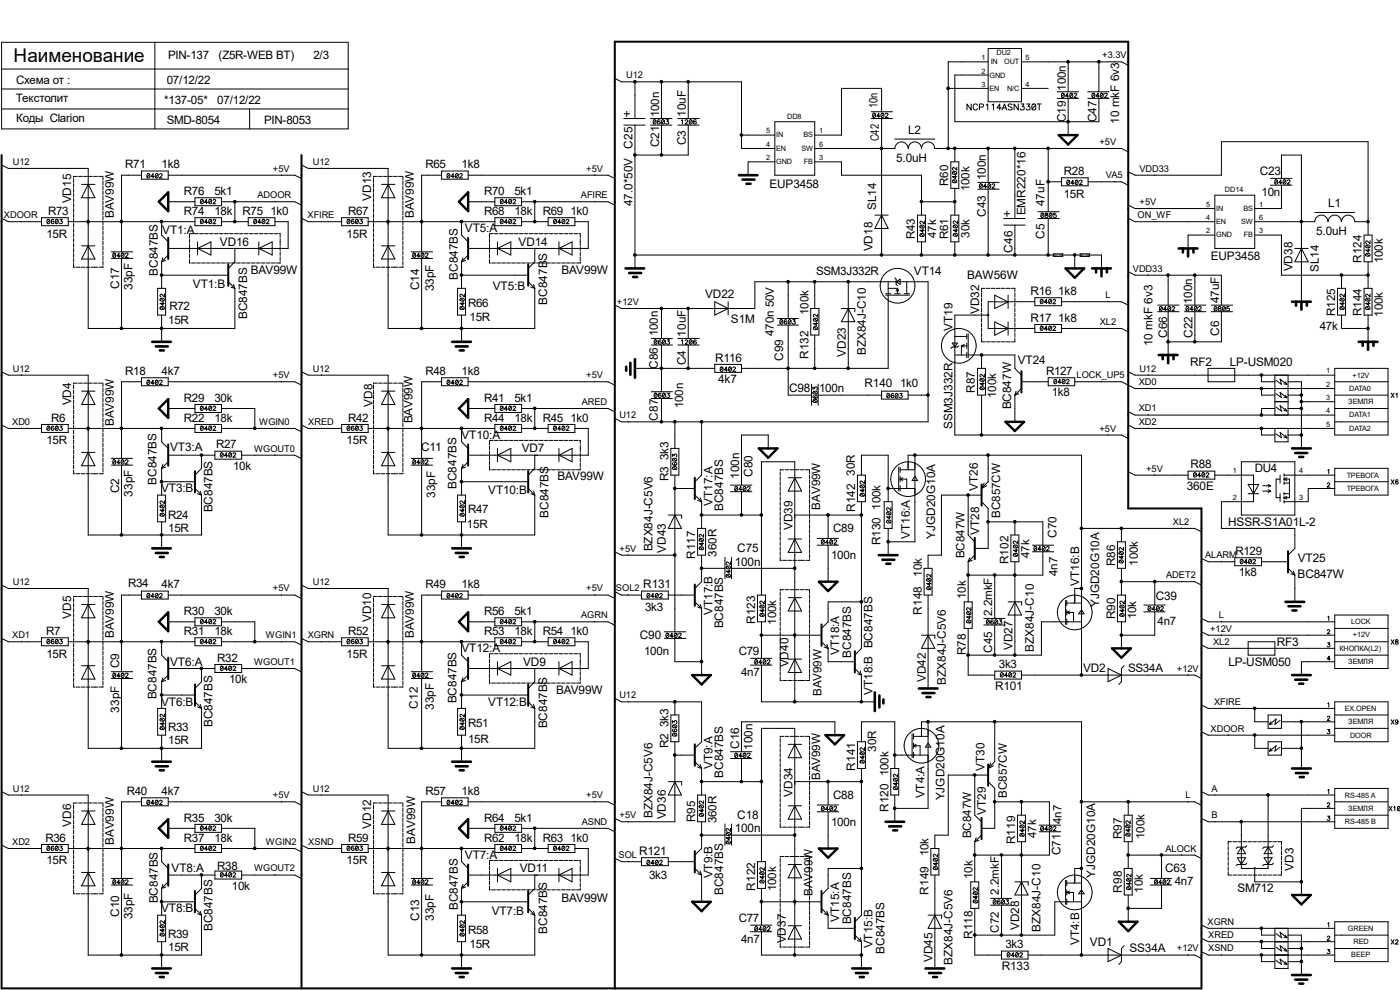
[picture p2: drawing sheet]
<svg xmlns="http://www.w3.org/2000/svg" width="297mm" height="210mm" viewBox="0 0 297 210" stroke-linecap="round" stroke-linejoin="round" font-family="sans-serif">
<defs><g id="words">
<text font-size="4" x="2.9" y="13.1">Наименование</text>
<g font-size="2.5">
<text x="3.4" y="17.7">Схема от :</text>
<text x="35.4" y="17.9">07/12/22</text>
<text x="35.7" y="12.5">PIN-137</text>
<text x="46.3" y="12.5">(Z5R-WEB BT)</text>
<text x="66.5" y="12.5">2/3</text>
<text x="3.4" y="21.7">Текстолит</text>
<text x="34.8" y="22.1">*137-05*</text>
<text x="46.1" y="22.1">07/12/22</text>
<text x="226.1" y="19.3" transform="rotate(-90 226.1 19.3)">100n</text>
<text x="3.4" y="25.9">Коды Clarion</text>
<text x="35.4" y="26.4">SMD-8054</text>
<text x="56" y="26.2">PIN-8053</text>
<text x="139.8" y="24.9" transform="rotate(-90 139.8 24.9)">100n</text>
<text x="145.5" y="24.8" transform="rotate(-90 145.5 24.8)">10uF</text>
<text x="192.7" y="28.4">L2</text>
<text x="226.1" y="25.9" transform="rotate(-90 226.1 25.9)">C19</text>
<text x="232.6" y="25.9" transform="rotate(-90 232.6 25.9)">C47</text>
<text x="237.4" y="26.2" transform="rotate(-90 237.4 26.2)">10 mkF 6v3</text>
<text x="26.6" y="35.7">R71</text>
<text x="34.3" y="35.7">1k8</text>
<text x="90.3" y="35.7">R65</text>
<text x="97.9" y="35.7">1k8</text>
<text x="134.2" y="31.5" transform="rotate(-90 134.2 31.5)">C25</text>
<text x="139.8" y="31.3" transform="rotate(-90 139.8 31.3)">C21</text>
<text x="145.5" y="30.9" transform="rotate(-90 145.5 30.9)">C3</text>
<text x="190.1" y="34.3">5.0uH</text>
<text x="39" y="41.4">R76</text>
<text x="45.5" y="41.4">5k1</text>
<text x="102.7" y="41.4">R70</text>
<text x="109.1" y="41.4">5k1</text>
<text x="163.2" y="40">EUP3458</text>
<text x="201.2" y="39.5" transform="rotate(-90 201.2 39.5)">R60</text>
<text x="205.7" y="40.6" transform="rotate(-90 205.7 40.6)">100k</text>
<text x="209.1" y="38.3" transform="rotate(-90 209.1 38.3)">100n</text>
<text x="225.7" y="41.9">15R</text>
<text x="225.7" y="37.1">R28</text>
<text x="267.3" y="37.1">C23</text>
<text x="267.6" y="41.6">10n</text>
<text x="10.2" y="45.6">R73</text>
<text x="15.1" y="43.1" transform="rotate(-90 15.1 43.1)">VD15</text>
<text x="24.2" y="46.3" transform="rotate(-90 24.2 46.3)">BAV99W</text>
<text x="39" y="45.6">R74</text>
<text x="45.5" y="45.6">18k</text>
<text x="51.5" y="45.6">R75 1k0</text>
<text x="73.8" y="45.6">R67</text>
<text x="78.7" y="42.6" transform="rotate(-90 78.7 42.6)">VD13</text>
<text x="87.8" y="46.3" transform="rotate(-90 87.8 46.3)">BAV99W</text>
<text x="102.7" y="45.6">R68</text>
<text x="109.1" y="45.6">18k</text>
<text x="115.1" y="45.6">R69 1k0</text>
<text x="134.2" y="43.8" transform="rotate(-90 134.2 43.8)">47.0*50V</text>
<text x="185.9" y="44.5" transform="rotate(-90 185.9 44.5)">SL14</text>
<text x="209.1" y="46" transform="rotate(-90 209.1 46)">C43</text>
<text x="217.6" y="45.7" transform="rotate(-90 217.6 45.7)">EMR220*16</text>
<text x="221.6" y="43.7" transform="rotate(-90 221.6 43.7)">47uF</text>
<text x="281.8" y="43.9">L1</text>
<text x="9.9" y="50.4">15R</text>
<text x="34.4" y="49.6">VT1:A</text>
<text x="46.7" y="52.1">VD16</text>
<text x="73.5" y="50.4">15R</text>
<text x="98.6" y="49.3">VT5:A</text>
<text x="110" y="52.1">VD14</text>
<text x="185.1" y="53.3" transform="rotate(-90 185.1 53.3)">VD18</text>
<text x="194.1" y="50.8" transform="rotate(-90 194.1 50.8)">R43</text>
<text x="198.6" y="50.5" transform="rotate(-90 198.6 50.5)">47k</text>
<text x="201.2" y="50.8" transform="rotate(-90 201.2 50.8)">R61</text>
<text x="205.7" y="50.5" transform="rotate(-90 205.7 50.5)">30k</text>
<text x="214.8" y="53.6" transform="rotate(-90 214.8 53.6)">C46</text>
<text x="221.6" y="50.6" transform="rotate(-90 221.6 50.6)">C5</text>
<text x="279.2" y="49.9">5.0uH</text>
<text x="33.5" y="58.5" transform="rotate(-90 33.5 58.5)">BC847BS</text>
<text x="53.2" y="58">BAV99W</text>
<text x="97.1" y="59.3" transform="rotate(-90 97.1 59.3)">BC847BS</text>
<text x="119.1" y="58">BAV99W</text>
<text x="173.1" y="58.3">SSM3J332R</text>
<text x="193.9" y="58.3">VT14</text>
<text x="205.2" y="59.2">BAW56W</text>
<text x="256.9" y="55.2">EUP3458</text>
<text x="274.2" y="57.6" transform="rotate(-90 274.2 57.6)">VD38</text>
<text x="279.8" y="57.7" transform="rotate(-90 279.8 57.7)">SL14</text>
<text x="288.8" y="55.7" transform="rotate(-90 288.8 55.7)">R124</text>
<text x="293.4" y="55.9" transform="rotate(-90 293.4 55.9)">100k</text>
<text x="25.3" y="61.3" transform="rotate(-90 25.3 61.3)">C17</text>
<text x="28.1" y="61.5" transform="rotate(-90 28.1 61.5)">33pF</text>
<text x="35.9" y="65.7">R72</text>
<text x="40.9" y="61.2">VT1:B</text>
<text x="88.9" y="61.6" transform="rotate(-90 88.9 61.6)">C14</text>
<text x="92" y="61.8" transform="rotate(-90 92 61.8)">33pF</text>
<text x="99.3" y="65.1">R66</text>
<text x="104.6" y="61.4">VT5:B</text>
<text x="116.1" y="64.6" transform="rotate(-90 116.1 64.6)">BC847BS</text>
<text x="149.6" y="63.2">VD22</text>
<text x="218.6" y="62.6">R16</text>
<text x="224.5" y="62.6">1k8</text>
<text x="252.9" y="64.5" transform="rotate(-90 252.9 64.5)">100n</text>
<text x="258.6" y="64.3" transform="rotate(-90 258.6 64.3)">47uF</text>
<text x="35.7" y="68.7">15R</text>
<text x="52.5" y="67.7" transform="rotate(-90 52.5 67.7)">BC847BS</text>
<text x="99.6" y="68.2">15R</text>
<text x="139.5" y="71.4" transform="rotate(-90 139.5 71.4)">100n</text>
<text x="145.5" y="71.4" transform="rotate(-90 145.5 71.4)">10uF</text>
<text x="155.1" y="68.5">S1M</text>
<text x="164.2" y="71.3" transform="rotate(-90 164.2 71.3)">470n 50V</text>
<text x="171.5" y="66.8" transform="rotate(-90 171.5 66.8)">100k</text>
<text x="202.1" y="70.1" transform="rotate(-90 202.1 70.1)">VT19</text>
<text x="207.7" y="66.6" transform="rotate(-90 207.7 66.6)">VD32</text>
<text x="218.6" y="68.2">R17</text>
<text x="224.5" y="68.2">1k8</text>
<text x="247.6" y="71.7" transform="rotate(-90 247.6 71.7)">C66</text>
<text x="253" y="71.7" transform="rotate(-90 253 71.7)">C22</text>
<text x="258.6" y="71.3" transform="rotate(-90 258.6 71.3)">C6</text>
<text x="280" y="69.9">47k</text>
<text x="283.3" y="67" transform="rotate(-90 283.3 67)">R125</text>
<text x="288.8" y="67" transform="rotate(-90 288.8 67)">R144</text>
<text x="293.4" y="67.2" transform="rotate(-90 293.4 67.2)">100k</text>
<text x="145.5" y="77.5" transform="rotate(-90 145.5 77.5)">C4</text>
<text x="151.7" y="76.7">R116</text>
<text x="166.2" y="76.5" transform="rotate(-90 166.2 76.5)">C99</text>
<text x="171.5" y="76.1" transform="rotate(-90 171.5 76.1)">R132</text>
<text x="179.4" y="75.7" transform="rotate(-90 179.4 75.7)">VD23</text>
<text x="183.7" y="75.3" transform="rotate(-90 183.7 75.3)">BZX84J-C10</text>
<text x="215.9" y="77.3">VT24</text>
<text x="244.5" y="73.4" transform="rotate(-90 244.5 73.4)">10 mkF 6v3</text>
<text x="252.5" y="77.6">RF2</text>
<text x="260.9" y="77.6">LP-USM020</text>
<text x="26.6" y="79.5">R18</text>
<text x="34.3" y="79.5">4k7</text>
<text x="90.3" y="79.5">R48</text>
<text x="97.9" y="79.5">1k8</text>
<text x="139.5" y="78.2" transform="rotate(-90 139.5 78.2)">C86</text>
<text x="152.4" y="81.2">4k7</text>
<text x="167.4" y="83.2">C98</text>
<text x="173.8" y="83.2">100n</text>
<text x="183.4" y="82.1">R140</text>
<text x="191" y="82.1">1k0</text>
<text x="206.8" y="83.3" transform="rotate(-90 206.8 83.3)">R87</text>
<text x="221.9" y="79.5">R127</text>
<text x="10.9" y="89.5">R6</text>
<text x="15.1" y="86" transform="rotate(-90 15.1 86)">VD4</text>
<text x="39" y="89.5">R22</text>
<text x="39" y="85.2">R29</text>
<text x="45.5" y="89.5">18k</text>
<text x="45.5" y="85.2">30k</text>
<text x="73.8" y="89.5">R42</text>
<text x="79" y="86.3" transform="rotate(-90 79 86.3)">VD8</text>
<text x="87.5" y="89.8" transform="rotate(-90 87.5 89.8)">BAV99W</text>
<text x="102.7" y="89.5">R44</text>
<text x="102.7" y="85.2">R41</text>
<text x="109.1" y="89.5">18k</text>
<text x="109.1" y="85.2">5k1</text>
<text x="115.1" y="89.5">R45 1k0</text>
<text x="139.5" y="89.2" transform="rotate(-90 139.5 89.2)">C87</text>
<text x="144.9" y="86.7" transform="rotate(-90 144.9 86.7)">100n</text>
<text x="211.4" y="84.5" transform="rotate(-90 211.4 84.5)">100k</text>
<text x="214.5" y="86.9" transform="rotate(-90 214.5 86.9)">BC847W</text>
<text x="223.1" y="84.1">1k8</text>
<text x="9.9" y="94.2">15R</text>
<text x="24.2" y="90.4" transform="rotate(-90 24.2 90.4)">BAV99W</text>
<text x="36.1" y="95.7">VT3:A</text>
<text x="45.8" y="95.1">R27</text>
<text x="73.5" y="94.2">15R</text>
<text x="89.4" y="95.7">C11</text>
<text x="97.9" y="93.1">VT10:A</text>
<text x="110.7" y="96">VD7</text>
<text x="202.1" y="91" transform="rotate(-90 202.1 91)">SSM3J332R</text>
<text x="49.4" y="99.6">10k</text>
<text x="118.3" y="101.9">BAV99W</text>
<text x="141.8" y="97.7" transform="rotate(-90 141.8 97.7)">3k3</text>
<text x="156.8" y="101.6" transform="rotate(-90 156.8 101.6)">100n</text>
<text x="159.6" y="101.1" transform="rotate(-90 159.6 101.1)">C80</text>
<text x="181.4" y="100.9" transform="rotate(-90 181.4 100.9)">30R</text>
<text x="252.6" y="99.4">R88</text>
<text x="266.2" y="100.2">DU4</text>
<text x="25.3" y="104.6" transform="rotate(-90 25.3 104.6)">C2</text>
<text x="28.1" y="105.4" transform="rotate(-90 28.1 105.4)">33pF</text>
<text x="33.2" y="102.8" transform="rotate(-90 33.2 102.8)">BC847BS</text>
<text x="34.2" y="104.4">VT3:B</text>
<text x="92.3" y="105.7" transform="rotate(-90 92.3 105.7)">33pF</text>
<text x="96.9" y="103.7" transform="rotate(-90 96.9 103.7)">BC847BS</text>
<text x="103.6" y="104.7">VT10:B</text>
<text x="141.8" y="102.1" transform="rotate(-90 141.8 102.1)">R3</text>
<text x="151.1" y="107.3" transform="rotate(-90 151.1 107.3)">VT17:A</text>
<text x="207.4" y="104.1" transform="rotate(-90 207.4 104.1)">VT26</text>
<text x="251.8" y="103.9">360E</text>
<text x="35.6" y="110.1">R24</text>
<text x="35.7" y="112.9">15R</text>
<text x="45.1" y="108.7" transform="rotate(-90 45.1 108.7)">BC847BS</text>
<text x="99.1" y="112.1">15R</text>
<text x="99.3" y="108.9">R47</text>
<text x="116.4" y="109.9" transform="rotate(-90 116.4 109.9)">BC847BS</text>
<text x="153.4" y="108.4" transform="rotate(-90 153.4 108.4)">BC847BS</text>
<text x="168.1" y="112.4" transform="rotate(-90 168.1 112.4)">VD39</text>
<text x="174" y="108.1" transform="rotate(-90 174 108.1)">BAV99W</text>
<text x="176.8" y="112.9">C89</text>
<text x="181.4" y="108.6" transform="rotate(-90 181.4 108.6)">R142</text>
<text x="186.8" y="108.2" transform="rotate(-90 186.8 108.2)">100k</text>
<text x="207.7" y="113.5" transform="rotate(-90 207.7 113.5)">VT28</text>
<text x="212.2" y="109.9" transform="rotate(-90 212.2 109.9)">BC857CW</text>
<text x="260.6" y="111.5">HSSR-S1A01L-2</text>
<text x="138.4" y="117" transform="rotate(-90 138.4 117)">BZX84J-C5V6</text>
<text x="141.3" y="117.3" transform="rotate(-90 141.3 117.3)">VD43</text>
<text x="147.5" y="118.5" transform="rotate(-90 147.5 118.5)">R117</text>
<text x="152" y="118.1" transform="rotate(-90 152 118.1)">360R</text>
<text x="155.9" y="120">100n</text>
<text x="156.4" y="117.2">C75</text>
<text x="176.3" y="118.6">100n</text>
<text x="186.8" y="115.7" transform="rotate(-90 186.8 115.7)">R130</text>
<text x="193" y="114.3" transform="rotate(-90 193 114.3)">VT16:A</text>
<text x="198.4" y="114.3" transform="rotate(-90 198.4 114.3)">YJGD20G10A</text>
<text x="204.6" y="118.4" transform="rotate(-90 204.6 118.4)">BC847W</text>
<text x="214" y="119.7" transform="rotate(-90 214 119.7)">R102</text>
<text x="218.4" y="118.4" transform="rotate(-90 218.4 118.4)">47k</text>
<text x="224.1" y="114.1" transform="rotate(-90 224.1 114.1)">C70</text>
<text x="262.1" y="117.7">R129</text>
<text x="275.3" y="119.1">VT25</text>
<text x="27.2" y="124.5">R34</text>
<text x="34.3" y="124.8">4k7</text>
<text x="90.3" y="124.8">R49</text>
<text x="97.9" y="124.8">1k8</text>
<text x="136.5" y="124.8">R131</text>
<text x="195.5" y="122.3" transform="rotate(-90 195.5 122.3)">10k</text>
<text x="224.4" y="122.2" transform="rotate(-90 224.4 122.2)">4n7</text>
<text x="228.9" y="124.2" transform="rotate(-90 228.9 124.2)">VT16:B</text>
<text x="236.6" y="120.1" transform="rotate(-90 236.6 120.1)">R86</text>
<text x="241.4" y="120" transform="rotate(-90 241.4 120)">100k</text>
<text x="262.8" y="122.3">1k8</text>
<text x="275.3" y="122.6">BC847W</text>
<text x="15.1" y="131.3" transform="rotate(-90 15.1 131.3)">VD5</text>
<text x="39" y="130.5">R30</text>
<text x="45.5" y="130.5">30k</text>
<text x="78.7" y="132" transform="rotate(-90 78.7 132)">VD10</text>
<text x="102.7" y="130.5">R56</text>
<text x="109.1" y="130.5">5k1</text>
<text x="136.9" y="129.6">3k3</text>
<text x="151.1" y="130.5" transform="rotate(-90 151.1 130.5)">VT17:B</text>
<text x="195.5" y="130.4" transform="rotate(-90 195.5 130.4)">R148</text>
<text x="204.9" y="127.1" transform="rotate(-90 204.9 127.1)">10k</text>
<text x="210.5" y="130.7" transform="rotate(-90 210.5 130.7)">2.2mkF</text>
<text x="233.2" y="128.8" transform="rotate(-90 233.2 128.8)">YJGD20G10A</text>
<text x="236.6" y="131.4" transform="rotate(-90 236.6 131.4)">R90</text>
<text x="241" y="131.4" transform="rotate(-90 241 131.4)">10k</text>
<text x="245.2" y="127.3">C39</text>
<text x="9.8" y="134.7">R7</text>
<text x="24.2" y="135.4" transform="rotate(-90 24.2 135.4)">BAV99W</text>
<text x="39" y="134.7">R31</text>
<text x="45.5" y="134.7">18k</text>
<text x="73.8" y="134.7">R52</text>
<text x="87.8" y="135.4" transform="rotate(-90 87.8 135.4)">BAV99W</text>
<text x="102.7" y="134.7">R53</text>
<text x="109.1" y="134.7">18k</text>
<text x="115.1" y="134.7">R54 1k0</text>
<text x="135.8" y="135.6">C90</text>
<text x="153.4" y="133.3" transform="rotate(-90 153.4 133.3)">BC847BS</text>
<text x="160.2" y="132.4" transform="rotate(-90 160.2 132.4)">R123</text>
<text x="164.7" y="132.5" transform="rotate(-90 164.7 132.5)">100k</text>
<text x="214.8" y="137.9" transform="rotate(-90 214.8 137.9)">VD27</text>
<text x="245.6" y="132.7">4n7</text>
<text x="270.9" y="136.9">RF3</text>
<text x="9.9" y="139.5">15R</text>
<text x="25.3" y="141.7" transform="rotate(-90 25.3 141.7)">C9</text>
<text x="36.1" y="141.2">VT6:A</text>
<text x="46.1" y="140.4">R32</text>
<text x="73.5" y="139.5">15R</text>
<text x="97.9" y="138.4">VT12:A</text>
<text x="111" y="141.2">VD9</text>
<text x="136.7" y="138.9">100n</text>
<text x="156.7" y="138.9">C79</text>
<text x="157.2" y="143.5">4n7</text>
<text x="167.3" y="141.6" transform="rotate(-90 167.3 141.6)">VD40</text>
<text x="178" y="138.9" transform="rotate(-90 178 138.9)">VT18:A</text>
<text x="180.6" y="139.5" transform="rotate(-90 180.6 139.5)">BC847BS</text>
<text x="204.9" y="139" transform="rotate(-90 204.9 139)">R78</text>
<text x="210.5" y="138.4" transform="rotate(-90 210.5 138.4)">C45</text>
<text x="211.9" y="141.8">3k3</text>
<text x="219.3" y="138.2" transform="rotate(-90 219.3 138.2)">BZX84J-C10</text>
<text x="229.8" y="142.6">VD2</text>
<text x="239.4" y="142.6">SS34A</text>
<text x="260.6" y="141.2">LP-USM050</text>
<text x="33.2" y="148.4" transform="rotate(-90 33.2 148.4)">BC847BS</text>
<text x="34.2" y="149.7">VT6:B</text>
<text x="48.6" y="144.9">10k</text>
<text x="96.9" y="149.2" transform="rotate(-90 96.9 149.2)">BC847BS</text>
<text x="103.6" y="149.7">VT12:B</text>
<text x="118" y="147.2">BAV99W</text>
<text x="174.3" y="147.7" transform="rotate(-90 174.3 147.7)">BAV99W</text>
<text x="185.1" y="147.4" transform="rotate(-90 185.1 147.4)">VT18:B BC847BS</text>
<text x="196.4" y="144.7" transform="rotate(-90 196.4 144.7)">VD42</text>
<text x="200.7" y="145.2" transform="rotate(-90 200.7 145.2)">BZX84J-C5V6</text>
<text x="211.1" y="146.3">R101</text>
<text x="25.3" y="151.2" transform="rotate(-90 25.3 151.2)">33pF</text>
<text x="35.6" y="155">R33</text>
<text x="45.1" y="154.3" transform="rotate(-90 45.1 154.3)">BC847BS</text>
<text x="88.6" y="150.3" transform="rotate(-90 88.6 150.3)">C12</text>
<text x="92" y="150.6" transform="rotate(-90 92 150.6)">33pF</text>
<text x="99.3" y="154.2">R51</text>
<text x="116.1" y="154.5" transform="rotate(-90 116.1 154.5)">BC847BS</text>
<text x="141.8" y="154.3" transform="rotate(-90 141.8 154.3)">3k3</text>
<text x="35.7" y="157.9">15R</text>
<text x="99.3" y="157.6">15R</text>
<text x="141.8" y="158.7" transform="rotate(-90 141.8 158.7)">R2</text>
<text x="156.8" y="158.8" transform="rotate(-90 156.8 158.8)">C16</text>
<text x="159.6" y="159" transform="rotate(-90 159.6 159)">100n</text>
<text x="185.9" y="159.4" transform="rotate(-90 185.9 159.4)">30R</text>
<text x="151.1" y="163.2" transform="rotate(-90 151.1 163.2)">VT9:A</text>
<text x="153.4" y="165" transform="rotate(-90 153.4 165)">BC847BS</text>
<text x="174" y="165.5" transform="rotate(-90 174 165.5)">BAV99W</text>
<text x="181.4" y="163.5" transform="rotate(-90 181.4 163.5)">R141</text>
<text x="188.5" y="164.7" transform="rotate(-90 188.5 164.7)">100k</text>
<text x="208.8" y="163.5" transform="rotate(-90 208.8 163.5)">VT30</text>
<text x="26.9" y="168.7">R40</text>
<text x="34.3" y="168.7">4k7</text>
<text x="90.3" y="168.7">R57</text>
<text x="97.9" y="168.7">1k8</text>
<text x="138.4" y="173.5" transform="rotate(-90 138.4 173.5)">BZX84J-C5V6</text>
<text x="141.3" y="173.8" transform="rotate(-90 141.3 173.8)">VD36</text>
<text x="156.4" y="173.7">C18</text>
<text x="168.1" y="169" transform="rotate(-90 168.1 169)">VD34</text>
<text x="176.8" y="169.5">C88</text>
<text x="188.5" y="172.3" transform="rotate(-90 188.5 172.3)">R120</text>
<text x="196.1" y="169.4" transform="rotate(-90 196.1 169.4)">VT4:A</text>
<text x="200.4" y="169.8" transform="rotate(-90 200.4 169.8)">YJGD20G10A</text>
<text x="209.1" y="172.8" transform="rotate(-90 209.1 172.8)">VT29</text>
<text x="213.6" y="169.2" transform="rotate(-90 213.6 169.2)">BC857CW</text>
<text x="9.7" y="178.6">R36</text>
<text x="15.1" y="175.4" transform="rotate(-90 15.1 175.4)">VD6</text>
<text x="24.2" y="179.2" transform="rotate(-90 24.2 179.2)">BAV99W</text>
<text x="39" y="178.6">R37</text>
<text x="39" y="174.3">R35</text>
<text x="45.5" y="178.6">18k</text>
<text x="45.5" y="174.3">30k</text>
<text x="73.8" y="178.6">R59</text>
<text x="78.7" y="175.8" transform="rotate(-90 78.7 175.8)">VD12</text>
<text x="88.1" y="178.9" transform="rotate(-90 88.1 178.9)">BAV99W</text>
<text x="102.7" y="178.6">R62</text>
<text x="102.7" y="174.3">R64</text>
<text x="109.1" y="178.6">18k</text>
<text x="109.1" y="174.3">5k1</text>
<text x="115.1" y="178.6">R63 1k0</text>
<text x="147.5" y="174.4" transform="rotate(-90 147.5 174.4)">R95</text>
<text x="152" y="174.7" transform="rotate(-90 152 174.7)">360R</text>
<text x="155.9" y="176.6">100n</text>
<text x="176.3" y="175.1">100n</text>
<text x="206" y="177.8" transform="rotate(-90 206 177.8)">BC847W</text>
<text x="215.3" y="179.1" transform="rotate(-90 215.3 179.1)">R119</text>
<text x="219.8" y="177.8" transform="rotate(-90 219.8 177.8)">47k</text>
<text x="225.2" y="174.8" transform="rotate(-90 225.2 174.8)">4n7</text>
<text x="238" y="178.1" transform="rotate(-90 238 178.1)">R97</text>
<text x="242.8" y="178" transform="rotate(-90 242.8 178)">100k</text>
<text x="9.9" y="183.3">15R</text>
<text x="36.4" y="185">VT8:A</text>
<text x="46.1" y="184.5">R38</text>
<text x="73.5" y="183.3">15R</text>
<text x="98.6" y="182.2">VT7:A</text>
<text x="110.3" y="185">VD11</text>
<text x="135.6" y="181.4">R121</text>
<text x="197" y="181.7" transform="rotate(-90 197 181.7)">10k</text>
<text x="225" y="181.4" transform="rotate(-90 225 181.4)">C71</text>
<text x="247.2" y="185">C63</text>
<text x="274.4" y="184.7" transform="rotate(-90 274.4 184.7)">VD3</text>
<text x="33.5" y="191.6" transform="rotate(-90 33.5 191.6)">BC847BS</text>
<text x="49.2" y="188.7">10k</text>
<text x="119.1" y="191.3">BAV99W</text>
<text x="137.7" y="186.4">3k3</text>
<text x="151.1" y="186.4" transform="rotate(-90 151.1 186.4)">VT9:B</text>
<text x="153.4" y="189.9" transform="rotate(-90 153.4 189.9)">BC847BS</text>
<text x="160.2" y="188.9" transform="rotate(-90 160.2 188.9)">R122</text>
<text x="164.7" y="189.1" transform="rotate(-90 164.7 189.1)">100k</text>
<text x="172.3" y="190.1" transform="rotate(-90 172.3 190.1)">BAV99W</text>
<text x="197" y="189.8" transform="rotate(-90 197 189.8)">R149</text>
<text x="206.3" y="186.5" transform="rotate(-90 206.3 186.5)">10k</text>
<text x="211.9" y="189.8" transform="rotate(-90 211.9 189.8)">2.2mkF</text>
<text x="232.3" y="186.2" transform="rotate(-90 232.3 186.2)">YJGD20G10A</text>
<text x="238" y="189.4" transform="rotate(-90 238 189.4)">R98</text>
<text x="242.5" y="189.4" transform="rotate(-90 242.5 189.4)">10k</text>
<text x="249.2" y="187.8">4n7</text>
<text x="262.5" y="189.3">SM712</text>
<text x="25.3" y="194.5" transform="rotate(-90 25.3 194.5)">C10</text>
<text x="28.1" y="195" transform="rotate(-90 28.1 195)">33pF</text>
<text x="34.2" y="193.5">VT8:B</text>
<text x="45.1" y="197.5" transform="rotate(-90 45.1 197.5)">BC847BS</text>
<text x="88.9" y="195.3" transform="rotate(-90 88.9 195.3)">C13</text>
<text x="92" y="195.3" transform="rotate(-90 92 195.3)">33pF</text>
<text x="97.1" y="193.1" transform="rotate(-90 97.1 193.1)">BC847BS</text>
<text x="104.3" y="194.1">VT7:B</text>
<text x="156.7" y="195.5">C77</text>
<text x="178" y="195.5" transform="rotate(-90 178 195.5)">VT15:A</text>
<text x="180.6" y="196.1" transform="rotate(-90 180.6 196.1)">BC847BS</text>
<text x="211.9" y="197.8" transform="rotate(-90 211.9 197.8)">C72</text>
<text x="216.2" y="197.3" transform="rotate(-90 216.2 197.3)">VD28</text>
<text x="220.7" y="197.6" transform="rotate(-90 220.7 197.6)">BZX84J-C10</text>
<text x="35.6" y="198.9">R39</text>
<text x="35.7" y="201.7">15R</text>
<text x="99.3" y="198">R58</text>
<text x="99.6" y="201.1">15R</text>
<text x="116.1" y="198.1" transform="rotate(-90 116.1 198.1)">BC847BS</text>
<text x="157.2" y="200">4n7</text>
<text x="166.7" y="200.1" transform="rotate(-90 166.7 200.1)">VD37</text>
<text x="185.1" y="201.2" transform="rotate(-90 185.1 201.2)">VT15:B</text>
<text x="187.6" y="202.3" transform="rotate(-90 187.6 202.3)">BC847BS</text>
<text x="206.3" y="199.1" transform="rotate(-90 206.3 199.1)">R118</text>
<text x="213.3" y="201.2">3k3</text>
<text x="228.9" y="200.5" transform="rotate(-90 228.9 200.5)">VT4:B</text>
<text x="231.2" y="200.6">VD1</text>
<text x="239.6" y="202">SS34A</text>
<text x="197.8" y="204.1" transform="rotate(-90 197.8 204.1)">VD45</text>
<text x="202.1" y="204.6" transform="rotate(-90 202.1 204.6)">BZX84J-C5V6</text>
<text x="212.6" y="205.7">R133</text>
</g>
<g font-size="2.4">
<text x="186.2" y="23" transform="rotate(-90 186.2 23)">10n</text>
<text x="186.5" y="30" transform="rotate(-90 186.5 30)">C42</text>
</g>
<g font-size="2">
<text x="132.8" y="16.6">U12</text>
<text x="233.8" y="12.4">+3.3V</text>
<text x="2.7" y="35">U12</text>
<text x="66.4" y="35">U12</text>
<text x="233.3" y="30.7">+5V</text>
<text x="57.9" y="36.4">+5V</text>
<text x="124.4" y="36.4">+5V</text>
<text x="234.6" y="37.8">VA5</text>
<text x="241.7" y="36.4">VDD33</text>
<text x=".8" y="46.3">XDOOR</text>
<text x="54.6" y="42">ADOOR</text>
<text x="65.2" y="46.3">XFIRE</text>
<text x="123.2" y="42">AFIRE</text>
<text x="241.3" y="46.3">ON_WF</text>
<text x="241.8" y="43.5">+5V</text>
<text x="240.3" y="57.6">VDD33</text>
<text x="130.9" y="64.7">+12V</text>
<text x="234.5" y="63.3">L</text>
<text x="233.3" y="68.9">XL2</text>
<text x="2.7" y="78.8">U12</text>
<text x="57.9" y="80.2">+5V</text>
<text x="66.4" y="78.8">U12</text>
<text x="124.4" y="80.2">+5V</text>
<text x="228.4" y="80.2">LOCK_UP5</text>
<text x="241.6" y="81.7">XD0</text>
<text x="241.7" y="78.8">U12</text>
<text x="123.4" y="85.9">ARED</text>
<text x="131.4" y="88.7">U12</text>
<text x="241.6" y="87.3">XD1</text>
<text x="2.6" y="90.1">XD0</text>
<text x="53.9" y="95.8">WGOUT0</text>
<text x="55" y="90.1">WGIN0</text>
<text x="65.4" y="90.1">XRED</text>
<text x="233.3" y="91.6">+5V</text>
<text x="241.6" y="90.1">XD2</text>
<text x="243.2" y="100">+5V</text>
<text x="248.8" y="111.3">XL2</text>
<text x="131.4" y="117">+5V</text>
<text x="255.7" y="118.4">ALARM</text>
<text x="2.7" y="124.1">U12</text>
<text x="57.9" y="125.5">+5V</text>
<text x="66.4" y="124.1">U12</text>
<text x="124.4" y="125.5">+5V</text>
<text x="130.7" y="125.5">SOL2</text>
<text x="247.4" y="122.7">ADET2</text>
<text x="123.3" y="131.1">AGRN</text>
<text x="258.6" y="131.1">L</text>
<text x="2.6" y="135.4">XD1</text>
<text x="56.4" y="135.4">WGIN1</text>
<text x="65.3" y="135.4">XGRN</text>
<text x="256.8" y="134">+12V</text>
<text x="257.3" y="136.8">XL2</text>
<text x="53.9" y="141.1">WGOUT1</text>
<text x="249.7" y="142.5">+12V</text>
<text x="131.4" y="148.1">U12</text>
<text x="257.6" y="149.5">XFIRE</text>
<text x="256.8" y="155.2">XDOOR</text>
<text x="2.7" y="167.9">U12</text>
<text x="66.4" y="167.9">U12</text>
<text x="257" y="167.9">A</text>
<text x="57.9" y="169.3">+5V</text>
<text x="124.4" y="169.3">+5V</text>
<text x="131.4" y="173.6">+5V</text>
<text x="251.5" y="169.3">L</text>
<text x="257" y="173.6">B</text>
<text x="2.6" y="179.2">XD2</text>
<text x="56.4" y="179.2">WGIN2</text>
<text x="65.4" y="179.2">XSND</text>
<text x="123.4" y="175">ASND</text>
<text x="53.9" y="184.9">WGOUT2</text>
<text x="131.2" y="182.1">SOL</text>
<text x="247.2" y="180.6">ALOCK</text>
<text x="256.2" y="196.2">XGRN</text>
<text x="249.7" y="201.8">+12V</text>
<text x="256.3" y="201.8">XSND</text>
<text x="256.3" y="199.1">XRED</text>
</g>
<g font-size="1.6">
<text x="211.4" y="11.7">DU2</text>
<text x="208.2" y="15.7">2</text>
<text x="208.2" y="12.8">1</text>
<text x="209.9" y="16.5">GND</text>
<text x="210.2" y="13.6">IN</text>
<text x="213" y="13.6">OUT</text>
<text x="217.6" y="12.8">5</text>
<text x="208.2" y="18.5">3</text>
<text x="209.9" y="19.3">EN</text>
<text x="213.7" y="19.3">N/C</text>
<text x="217.6" y="18.5">4</text>
<text x="162.6" y="28.3">5</text>
<text x="164.7" y="29.2">IN</text>
<text x="167" y="25.2">DD8</text>
<text x="170.4" y="29.2">BS</text>
<text x="173.8" y="28.3">1</text>
<text x="162.6" y="34">2</text>
<text x="162.6" y="31.1">4</text>
<text x="164.7" y="34.8">GND</text>
<text x="164.7" y="32">EN</text>
<text x="170" y="32">SW</text>
<text x="170.5" y="34.8">FB</text>
<text x="173.8" y="34">3</text>
<text x="173.8" y="31.1">6</text>
<text x="259.9" y="40.7">DD14</text>
<text x="255.9" y="43.9">5</text>
<text x="255.9" y="46.7">4</text>
<text x="258" y="44.7">IN</text>
<text x="258" y="47.6">EN</text>
<text x="263.3" y="47.6">SW</text>
<text x="263.8" y="44.7">BS</text>
<text x="267.1" y="43.9">1</text>
<text x="267.1" y="46.7">6</text>
<text x="255.9" y="49.5">2</text>
<text x="258" y="50.4">GND</text>
<text x="263.9" y="50.4">FB</text>
<text x="267.1" y="49.5">3</text>
<text x="281.3" y="79.2">1</text>
<text x="281.3" y="82">2</text>
<text x="286.3" y="82.9">DATA0</text>
<text x="286.9" y="80.1">+12V</text>
<text x="281.3" y="84.8">3</text>
<text x="281.3" y="87.7">4</text>
<text x="286" y="85.8">ЗЕМЛЯ</text>
<text x="286.3" y="88.6">DATA1</text>
<text x="281.3" y="90.5">5</text>
<text x="286.3" y="91.4">DATA2</text>
<text x="261.6" y="100.4">1</text>
<text x="275.6" y="100.4">4</text>
<text x="285.7" y="101.3">ТРЕВОГА</text>
<text x="261.6" y="106">2</text>
<text x="275.6" y="106">3</text>
<text x="285.7" y="104.1">ТРЕВОГА</text>
<text x="286.6" y="132.4">LOCK</text>
<text x="287" y="135.2">+12V</text>
<text x="284.1" y="138.1">КНОПКА(L2)</text>
<text x="286" y="140.9">ЗЕМЛЯ</text>
<text x="285.3" y="150.8">EX.OPEN</text>
<text x="286" y="153.6">ЗЕМЛЯ</text>
<text x="286.4" y="156.5">DOOR</text>
<text x="285.3" y="169.2">RS-485 A</text>
<text x="286" y="172">ЗЕМЛЯ</text>
<text x="285.3" y="174.8">RS-485 B</text>
<text x="286" y="197.5">GREEN</text>
<text x="286.7" y="203.1">BEEP</text>
<text x="287.1" y="200.3">RED</text>
</g>
</g></defs>
<g fill="none" stroke="#000" stroke-width=".21">
<path d="M.3 9h73.6v18.3h-73.6zM.3 18.9h73.6M.3 14.6h73.6M32.9 9v18.3M130.4 16.6l1.5 .8h25.4v14.1h7.1M134.7 17.3v7.8M140.3 17.4v7.7M146 17.4v7.7M201.2 18.8h8.4M209.6 10.3h7.1v11.3h-7.1zM209.6 13.1h-8.4v18.4M209.6 15.9h-7v9.9h30.5v-4.9"/>
<path d="M216.7 13.1h21.2l1.5 .7M216.7 18.8h5.7M224.3 19.5h4.5M225.3 19.8a.43 .43 0 0 1 .5 .4 .43 .43 0 0 1-.5 .5l-.1-.4zM225.8 19.9l-.6 .6M226.6 13.1v6.4M227.1 19.8a.43 .43 0 0 1 .5 .4 .43 .43 0 0 1-.5 .5l-.2-.4zM227.5 19.9l-.5 .6M227.9 20v-.1a.29 .29 0 0 1 .3-.1 .29 .29 0 0 1 .2 .3l-.6 .6h.7M230.8 19.5h4.5M231.8 19.8a.43 .43 0 0 1 .5 .4 .43 .43 0 0 1-.5 .5l-.2-.4zM232.2 19.9l-.5 .6"/>
<path d="M233.1 13.1v6.4M233.6 19.8a.43 .43 0 0 1 .5 .4 .43 .43 0 0 1-.5 .5l-.2-.4zM234 19.9l-.5 .6M234.4 20v-.1a.29 .29 0 0 1 .3-.1 .29 .29 0 0 1 .2 .3l-.6 .6h.7M236.5 13v.1M.3 35l1.5 .7h16.9v34h31.1v-8.5M.3 23.1h73.6M4.6 35.6v.1M17.3 39.1h2.9M18.7 39.1l1.5 2.9h-2.9zM30 37.2h-4.2v16.2M30 36.3h5.7v1.7h-5.7z"/>
<path d="M31.3 36.9a.43 .43 0 0 1 .5 .4 .43 .43 0 0 1-.5 .4l-.1-.3zM31.7 37l-.5 .6M32.7 37.5h-.7l.5-.7v1M33.1 36.9a.43 .43 0 0 1 .5 .4 .43 .43 0 0 1-.5 .4l-.2-.3zM33.5 37l-.5 .6M33.9 37a.29 .29 0 0 1 .3-.2 .29 .29 0 0 1 .2 .3l-.6 .7h.7M35.7 37.2h26.8l1.5 .6M53 23.1v4.2M59.7 37.1v.1M64 35l1.4 .7h16.9v34h31.2v-8.5M68.2 35.6v.1M80.9 39.1h2.9"/>
<path d="M82.3 39.1l1.5 2.9h-2.9zM93.7 37.2h-4.2v16.2M93.7 36.3h5.6v1.7h-5.6zM95 36.9a.43 .43 0 0 1 .5 .4 .43 .43 0 0 1-.5 .4l-.2-.3zM95.4 37l-.5 .6M96.4 37.5h-.7l.4-.7v1M96.7 36.9a.43 .43 0 0 1 .5 .4 .43 .43 0 0 1-.5 .4l-.1-.3zM97.2 37l-.6 .6M97.5 37a.29 .29 0 0 1 .4-.2 .29 .29 0 0 1 .2 .3l-.6 .7h.6M99.3 37.2h29.7l1.4 .6M126.2 37.1v.1M132.3 25.1h4.6"/>
<path d="M132.3 26.5h4.6M132.4 24.1h1.2M133 23.6v1.1M134.7 26.5v30.4M138 25.1h4.5M138 26.5h4.5M138.7 25.4a.43 .43 0 0 1 .5 .5 .43 .43 0 0 1-.5 .4l-.1-.3zM139.1 25.6l-.5 .6M140 25.5v-.1a.42 .42 0 0 0-.5 .4 .42 .42 0 0 0 .4 .5 .28 .28 0 0 0 0-.5 .28 .28 0 0 0-.4 .2M140.3 26.5v6.4M140.5 25.4a.43 .43 0 0 1 .5 .5 .43 .43 0 0 1-.5 .4l-.2-.3zM140.9 25.6l-.5 .6"/>
<path d="M141.3 25.4h.5l-.3 .4a.31 .31 0 0 1 .3 .3 .31 .31 0 0 1-.2 .3 .31 .31 0 0 1-.4-.2M143.8 25.1h4.5M143.8 26.5h4.5M144.6 25.6l.2-.2v.9M145.4 25.6a.29 .29 0 0 1 .3-.2 .29 .29 0 0 1 .2 .3l-.6 .6h.7M146 26.5v6.4h-11.3M146.3 25.4a.43 .43 0 0 1 .6 .5 .43 .43 0 0 1-.6 .4l-.1-.3zM146.8 25.6l-.5 .6M147.7 25.5l-.1-.1a.42 .42 0 0 0-.5 .4 .42 .42 0 0 0 .5 .5 .28 .28 0 0 0 0-.5 .28 .28 0 0 0-.4 .2M157.3 28.7h7.1M164.4 25.8h8.4v11.4h-8.4zM164.4 34.3h-5.7v2.9"/>
<path d="M172.8 34.3h5.7v2.9h17v8.4M172.8 31.5h17M184.8 25.1h4.6M184.8 23.7h4.6M185.3 24a.43 .43 0 0 1 .5 .5 .43 .43 0 0 1-.5 .4l-.2-.3zM185.7 24.2l-.5 .6M186.7 24.6h-.7l.4-.6v.9M187 23.7v-4.9h-8.5v9.9h-5.7M187 25.1v29M187 24a.43 .43 0 0 1 .5 .5 .43 .43 0 0 1-.5 .4l-.1-.3zM187.5 24.2l-.6 .6M187.8 24.2a.29 .29 0 0 1 .4-.2 .29 .29 0 0 1 .2 .3l-.6 .6h.6"/>
<path d="M189.8 29.5h8.5M189.9 31.5a1.4 1.4 0 0 1 1.4-1.4 1.4 1.4 0 0 1 1.4 1.4M192.7 31.5a1.4 1.4 0 0 1 1.4-1.4 1.4 1.4 0 0 1 1.4 1.4 1.4 1.4 0 0 1 1.4-1.4 1.4 1.4 0 0 1 1.4 1.4h39.6l1.5 .7M201.7 34.3h1.7v5.7h-1.7zM202.1 38.3l.5-.2 .4 .3a.45 .45 0 0 1-.5 .4 .45 .45 0 0 1-.4-.5zM202.1 36.5l.5-.1 .4 .3a.45 .45 0 0 1-.5 .3 .45 .45 0 0 1-.4-.5zM202.2 38.2l.6 .5M202.2 36.4l.6 .6M202.6 31.5v2.8M202.6 40v5.6M202.7 37.2v.7l-.6-.4h.9M203 35.5v.6l-.6-.6a.29 .29 0 0 0-.3 .2 .29 .29 0 0 0 .1 .4h.1"/>
<path d="M206 22.1v1.2l-.9-1.2v1.2M207.4 22.4a.53 .53 0 0 0-.7-.3 .53 .53 0 0 0-.2 .8 .48 .48 0 0 0 .4 .4 .48 .48 0 0 0 .5-.3M207.4 38.7h4.6M207.8 22.7l.7-.1 .2-.1-.2-.4h-.7v1.2M207.9 39a.43 .43 0 0 1 .5 .5 .43 .43 0 0 1-.5 .4l-.1-.4zM208.4 39.2l-.6 .6M209.2 22.3l.3-.2v1.2M209.3 39.6h-.6l.4-.6v.9M209.6 31.5v7.2M209.7 39a.43 .43 0 0 1 .5 .5 .43 .43 0 0 1-.5 .4l-.1-.4zM210.1 39.2l-.5 .6M210.4 22.3l.4-.2v1.2"/>
<path d="M210.5 39.2a.29 .29 0 0 1 .3-.2 .29 .29 0 0 1 .2 .3l-.6 .6h.7M212.4 22.9h-.9l.6-.8v1.2M212.6 23.3l.5-1.2 .5 1.2M212.8 22.9h.6M214.7 22.2l-.3-.1-.5 .1 .1 .4 .6 .2 .1 .2v.2l-.3 .1-.5-.1M215.3 31.5v14.9M216 22.1v1.2l-.9-1.2v1.2M216.6 22.1h.7l-.4 .5a.4 .4 0 0 1 .4 .4 .4 .4 0 0 1-.6 .3l-.2-.2M217.8 22.1h.7l-.4 .5a.4 .4 0 0 1 .4 .4 .4 .4 0 0 1-.5 .3l-.3-.2M219.1 22.1h.3a.76 .76 0 0 1 0 1.2l-.5-.2zM219.7 22.3l-.8 .8M220 22.1h.9"/>
<path d="M220.5 22.1v1.2M222.4 38.6h2.8M222.4 31.5v13.4M224.3 20.9h4.5M225.2 37.7h5.6v1.7h-5.6zM226.4 38.3a.43 .43 0 0 1 .6 .4 .43 .43 0 0 1-.6 .4l-.1-.3zM226.6 20.9v7.8M226.7 20.4h-.6l.4-.6v.9M226.9 38.4l-.5 .6M227.9 38.9h-.7l.4-.7v1M228.2 38.3a.43 .43 0 0 1 .5 .4 .43 .43 0 0 1-.5 .4l-.1-.3zM228.7 38.4l-.6 .6"/>
<path d="M229 38.4a.29 .29 0 0 1 .4-.2 .29 .29 0 0 1 .2 .3l-.6 .7h.6M230.8 20.9h4.5M230.8 38.6h7.1l1.5 .7M233.2 20.4h-.7l.5-.6v.9M235.1 31.4v.1M236.5 38.5v.1M239.4 36.4l1.4 .8h18.3v-7.1h31.1v19.8M245 37.1v.1M269.5 37.8h4.6M269.5 39.3h4.6M270.6 38.2a.43 .43 0 0 1 .5 .4 .43 .43 0 0 1-.5 .4l-.2-.3zM271 38.3l-.5 .6"/>
<path d="M271.9 37.8v-4.9h4.2v31.1M271.9 39.3v4.9h-5.7M272 38.8h-.7l.4-.7v1M272.3 38.2a.43 .43 0 0 1 .5 .4 .43 .43 0 0 1-.5 .4l-.1-.3zM272.8 38.3l-.6 .6M273.1 38.4v-.1a.29 .29 0 0 1 .4-.2 .29 .29 0 0 1 .2 .3l-.6 .7h.6M.3 46.3l1.5 .7h7M4.6 47h.1M8.8 46.2h5.7v1.7h-5.7zM10.1 46.6a.43 .43 0 0 1 .5 .4 .43 .43 0 0 1-.5 .4l-.2-.3zM10.5 46.7l-.5 .6M11.4 46.7l-.1-.1a.42 .42 0 0 0-.4 .4 .42 .42 0 0 0 .4 .4 .28 .28 0 0 0 0-.5 .28 .28 0 0 0-.4 .3"/>
<path d="M11.9 46.6a.43 .43 0 0 1 .5 .4 .43 .43 0 0 1-.5 .4l-.2-.3zM12.3 46.7l-.5 .6M12.7 46.5h.5l-.3 .4a.31 .31 0 0 1 .3 .3 .31 .31 0 0 1-.2 .3 .31 .31 0 0 1-.4-.2M14.5 47h26.9M17.3 52.2h2.9M18.7 52.2l1.5 2.7h-2.9zM23.6 53.4h4.6M23.6 54.8h4.6M24 53.7a.43 .43 0 0 1 .6 .4 .43 .43 0 0 1-.6 .5l-.1-.4zM24.5 53.8l-.5 .6M25.5 54.3h-.7l.4-.6v.9M25.8 54.8v14.9"/>
<path d="M25.8 53.7a.43 .43 0 0 1 .5 .4 .43 .43 0 0 1-.5 .5l-.1-.4zM26.3 53.8l-.6 .6M26.6 53.9v-.1a.29 .29 0 0 1 .4-.1 .29 .29 0 0 1 .2 .3l-.6 .6h.6M34.3 58.4h14.1M34.3 47v2.9l1.4 1.4M34.3 55.5v5.7M34.5 54.7l-.2 .8M35.1 55.2l-.8 .3M35.7 42.8h5.7M35.7 54.1l-1.4 1.4M41.4 42h5.6v1.6h-5.6zM41.4 46.2h5.6v1.7h-5.6z"/>
<path d="M41.9 51.3v2.8M41.9 52.7l2.8-1.4v2.8zM42.6 46.6a.43 .43 0 0 1 .5 .4 .43 .43 0 0 1-.5 .4l-.1-.3zM42.6 42.3a.43 .43 0 0 1 .5 .5 .43 .43 0 0 1-.5 .4l-.1-.4zM43.1 46.7l-.6 .6M43.1 42.5l-.6 .6M44.1 47.2h-.7l.4-.7v1M44.1 42.9h-.7l.4-.6v.9M44.4 46.6a.43 .43 0 0 1 .5 .4 .43 .43 0 0 1-.5 .4l-.1-.3zM44.4 42.3a.43 .43 0 0 1 .5 .5 .43 .43 0 0 1-.5 .4l-.1-.4zM44.9 46.7l-.6 .6M44.9 42.5l-.6 .6"/>
<path d="M45.2 46.7a.29 .29 0 0 1 .3-.2 .29 .29 0 0 1 .3 .3l-.6 .7h.6M45.2 42.5a.29 .29 0 0 1 .3-.2 .29 .29 0 0 1 .3 .3l-.6 .6h.6M47 47h5.7M47 42.8h15.5l1.5 .7M48.4 59.8l1.4 1.4M49.8 42.8v4.2M49.8 52.7v2.8l-1.4 1.4M52.7 46.2h5.6v1.7h-5.6zM53.9 46.6a.43 .43 0 0 1 .5 .4 .43 .43 0 0 1-.5 .4l-.1-.3zM54.4 46.7l-.6 .6M54.9 51.3v2.8M54.9 52.7l2.8-1.4v2.8z"/>
<path d="M55.4 47.2h-.7l.4-.7v1M55.7 46.6a.43 .43 0 0 1 .5 .4 .43 .43 0 0 1-.5 .4l-.1-.3zM56.2 46.7l-.6 .6M56.5 46.7a.29 .29 0 0 1 .3-.2 .29 .29 0 0 1 .3 .3l-.6 .7h.6M58.3 47h2.8v5.7h-25.4M58.3 42.7v.1M64 46.3l1.4 .7h7.1M68.2 47h.1M72.5 46.2h5.6v1.7h-5.6zM73.7 46.6a.43 .43 0 0 1 .6 .4 .43 .43 0 0 1-.6 .4l-.1-.3zM74.2 46.7l-.5 .6M75.1 46.7l-.1-.1a.42 .42 0 0 0-.5 .4 .42 .42 0 0 0 .5 .4 .28 .28 0 0 0 0-.5 .29 .29 0 0 0-.5 .3"/>
<path d="M75.5 46.6a.43 .43 0 0 1 .5 .4 .43 .43 0 0 1-.5 .4l-.1-.3zM76 46.7l-.6 .6M76.4 46.5h.5l-.3 .4a.31 .31 0 0 1 .3 .3 .31 .31 0 0 1-.3 .3 .31 .31 0 0 1-.3-.2M78.1 47h26.9M80.9 52.2h2.9M82.3 52.2l1.5 2.7h-2.9zM87.2 53.4h4.6M87.2 54.8h4.6M87.7 53.7a.43 .43 0 0 1 .5 .4 .43 .43 0 0 1-.5 .5l-.2-.4zM88.1 53.8l-.5 .6M89.1 54.3h-.7l.5-.6v.9M89.5 54.8v14.9"/>
<path d="M89.5 53.7a.43 .43 0 0 1 .5 .4 .43 .43 0 0 1-.5 .5l-.2-.4zM89.9 53.8l-.5 .6M90.3 53.9v-.1a.29 .29 0 0 1 .3-.1 .29 .29 0 0 1 .2 .3l-.6 .6h.6M97.9 58.4h14.2M97.9 47v2.9l1.4 1.4M97.9 55.5v5.7M98.2 54.7l-.3 .8M98.8 55.2l-.9 .3M99.3 42.8h5.7M99.3 54.1l-1.4 1.4M105 46.2h5.7v1.7h-5.7zM105 42h5.7v1.6h-5.7z"/>
<path d="M105.5 51.3v2.8M105.5 52.7l2.9-1.4v2.8zM106.3 46.6a.43 .43 0 0 1 .5 .4 .43 .43 0 0 1-.5 .4l-.2-.3zM106.3 42.3a.43 .43 0 0 1 .5 .5 .43 .43 0 0 1-.5 .4l-.2-.4zM106.7 46.7l-.5 .6M106.7 42.5l-.5 .6M107.7 47.2h-.7l.4-.7v1M107.7 42.9h-.7l.4-.6v.9M108 46.6a.43 .43 0 0 1 .5 .4 .43 .43 0 0 1-.5 .4l-.1-.3zM108 42.3a.43 .43 0 0 1 .5 .5 .43 .43 0 0 1-.5 .4l-.1-.4zM108.5 46.7l-.6 .6M108.5 42.5l-.6 .6"/>
<path d="M108.8 46.7a.29 .29 0 0 1 .4-.2 .29 .29 0 0 1 .2 .3l-.6 .7h.6M108.8 42.5a.29 .29 0 0 1 .4-.2 .29 .29 0 0 1 .2 .3l-.6 .6h.6M110.7 47h5.6M110.7 42.8h18.3l1.4 .7M112.1 59.8l1.4 1.4M113.5 42.8v4.2M113.5 52.7v2.8l-1.4 1.4M116.3 46.2h5.7v1.7h-5.7zM117.6 46.6a.43 .43 0 0 1 .5 .4 .43 .43 0 0 1-.5 .4l-.2-.3zM118 46.7l-.5 .6M118.6 51.3v2.8M118.6 52.7l2.8-1.4v2.8z"/>
<path d="M119 47.2h-.7l.4-.7v1M119.3 46.6a.43 .43 0 0 1 .5 .4 .43 .43 0 0 1-.5 .4l-.1-.3zM119.8 46.7l-.5 .6M120.1 46.7a.29 .29 0 0 1 .4-.2 .29 .29 0 0 1 .2 .3l-.6 .7h.6M122 47h2.8v5.7h-25.5M126.2 42.7v.1M134.7 54.1h89.6M167.2 59.8v7.8M172.8 59.8v5.6M180 59.8v18.3M185.6 45.6h2.8M187 45.6l1.4 2.9h-2.8z"/>
<path d="M188.4 59.8v2.5M189.8 58.9l.3 .3v1.1l.3 .3M190.1 59.8l.9-.6v1.1zM192.4 59.8v2.5M194.6 45.6h1.7v5.7h-1.7zM195.2 49.7l.5-.2 .4 .3a.45 .45 0 0 1-.5 .4 .45 .45 0 0 1-.4-.5zM195.2 47.9l.5-.1 .4 .2a.45 .45 0 0 1-.5 .4 .45 .45 0 0 1-.4-.5zM195.3 49.6l.6 .5M195.3 47.8l.6 .5M195.5 51.3v2.8M195.5 42.8h7.1M195.8 48.6v.7l-.6-.4h.9"/>
<path d="M196.1 46.9v.6l-.6-.6a.29 .29 0 0 0-.3 .2 .29 .29 0 0 0 .1 .4h.1M201.7 45.6h1.7v5.7h-1.7zM202.3 49.7l.5-.2 .4 .3a.45 .45 0 0 1-.5 .3 .45 .45 0 0 1-.4-.4zM202.3 47.9l.5-.2 .4 .3a.45 .45 0 0 1-.5 .3 .45 .45 0 0 1-.4-.4zM202.4 49.5l.6 .6M202.4 47.8l.6 .5M202.6 51.3v2.8M202.9 48.6v.6l-.7-.4h1M203.2 46.8v.7l-.7-.6a.29 .29 0 0 0-.3 .2 .29 .29 0 0 0 .2 .3M207.4 40.1h4.6M209.6 40.1v14M212.9 46.4h4.6"/>
<path d="M212.9 47.8h4.6M213 45.3h1.2M213.6 44.8v1.1M215.3 47.8v6.3M220.2 44.9h4.5M220.2 46.4h4.5M220.9 45.3a.43 .43 0 0 1 .5 .4 .43 .43 0 0 1-.5 .4l-.1-.3zM221.4 45.4l-.5 .6M221.8 45.3v.3l.5 .2a.29 .29 0 0 1-.3 .4 .29 .29 0 0 1-.3-.4l.6-.4-.1-.1zM222.4 46.4v7.7M222.7 45.3a.43 .43 0 0 1 .5 .4 .43 .43 0 0 1-.5 .4l-.1-.3zM223.2 45.4l-.6 .6"/>
<path d="M223.5 53.8h2v.6h-2zM224 45.2h-.4l-.1 .4a.33 .33 0 0 1 .5 0 .33 .33 0 0 1 0 .5 .33 .33 0 0 1-.5-.1M224.6 54.1h5.4M228 54.1v2.8M229.2 53.8h1.9v.6h-1.9zM230.3 54.1h3.4v2.8M239.4 46.3l1.4 .7h16.9M239.4 57.7l1.4 .7h18.3v6.3M239.4 43.5l1.4 .7h16.9M243.6 44.2h.1M243.6 58.3v.1M245 47h.1"/>
<path d="M247.8 58.4v6.3M253.5 58.4v6.3M257.7 49.9h-5.6v2.8M257.7 41.4h8.5v11.3h-8.5zM266.2 47h12.7a1.4 1.4 0 0 1 1.4-1.4 1.4 1.4 0 0 1 1.4 1.4M266.2 49.9h5.7v8.5h18.3M274.7 52.7h2.8M276.1 52.7l1.4 2.8h-2.8zM278.9 45.1h8.5M281.8 47a1.4 1.4 0 0 1 1.4-1.4 1.4 1.4 0 0 1 1.4 1.4M284.6 47a1.4 1.4 0 0 1 1.4-1.4 1.4 1.4 0 0 1 1.4 1.4h2.8M284.6 58.4v2.8"/>
<path d="M289.4 49.9h1.7v5.6h-1.7zM289.8 53.9l.5-.2 .4 .3a.45 .45 0 0 1-.5 .4 .45 .45 0 0 1-.4-.5zM289.8 52.1l.5-.2 .4 .3a.45 .45 0 0 1-.5 .4 .45 .45 0 0 1-.4-.5zM289.9 53.8l.6 .5M289.9 52l.6 .5M290.2 55.5v5.7M290.4 52.8v.7l-.7-.5h1M290.7 51.1v.6l-.7-.6a.29 .29 0 0 0-.3 .2 .29 .29 0 0 0 .2 .3M.3 78.9l1.5 .7h16.9v33.9h24.1v-8.5M4.6 79.5v.1M33.4 61.2h1.7v5.6h-1.7zM34 65.2l.5-.2 .4 .3a.45 .45 0 0 1-.5 .4 .45 .45 0 0 1-.4-.5z"/>
<path d="M34 63.4l.5-.2 .4 .3a.45 .45 0 0 1-.5 .4 .45 .45 0 0 1-.4-.5zM34.1 65.1l.6 .5M34.1 63.3l.6 .5M34.3 66.8v5.7M34.6 64.1v.7l-.6-.5h.9M34.9 62.4v.6l-.7-.6a.29 .29 0 0 0-.3 .2 .29 .29 0 0 0 .2 .3h.1M49 60.9l.8 .3M49.5 60.3l.3 .9M64 78.9l1.4 .7h16.9v33.9h31.2v-8.5M68.2 79.5v.1M97.1 61.2h1.7v5.6h-1.7zM97.6 65.2l.5-.2 .4 .3a.45 .45 0 0 1-.5 .4 .45 .45 0 0 1-.4-.5z"/>
<path d="M97.6 63.4l.5-.2 .4 .3a.45 .45 0 0 1-.5 .4 .45 .45 0 0 1-.4-.5zM97.7 65.1l.6 .5M97.7 63.3l.6 .5M97.9 66.8v5.7M98.2 64.1v.7l-.6-.5h.9M98.5 62.4v.6l-.6-.6a.29 .29 0 0 0-.3 .2 .29 .29 0 0 0 .1 .3h.1M112.6 60.9l.9 .3M113.2 60.3l.3 .9M130.4 64.7l1.5 .7h28.2v-5.6h36.8v29.7h-65l-1.5-.7M133.3 65.4h.1M134.7 78.1h16.9M138.2 71.8h4.5"/>
<path d="M138.2 73.2h4.5M138.9 72.1a.43 .43 0 0 1 .5 .5 .43 .43 0 0 1-.5 .4l-.1-.4zM139.4 72.3l-.6 .6M140.3 72.2l-.1-.1a.42 .42 0 0 0-.5 .4 .42 .42 0 0 0 .4 .5 .28 .28 0 0 0 0-.5 .28 .28 0 0 0-.4 .2M140.3 65.4v6.4M140.3 73.2v9.9M140.7 72.1a.43 .43 0 0 1 .5 .5 .43 .43 0 0 1-.5 .4l-.2-.4zM141.1 72.3l-.5 .6M141.5 72.1h.5l-.3 .4a.31 .31 0 0 1 .3 .3 .31 .31 0 0 1-.2 .3 .31 .31 0 0 1-.4-.2M143.8 71.8h4.5M143.8 73.2h4.5M144.6 72.3l.2-.2v.9"/>
<path d="M145.4 72.3a.29 .29 0 0 1 .3-.2 .29 .29 0 0 1 .2 .3l-.6 .6h.7M146 65.4v6.4M146 73.2v4.9M146.3 72.1a.43 .43 0 0 1 .6 .5 .43 .43 0 0 1-.6 .4l-.1-.4zM146.8 72.3l-.5 .6M147.7 72.2l-.1-.1a.42 .42 0 0 0-.5 .4 .42 .42 0 0 0 .5 .5 .28 .28 0 0 0 0-.5 .28 .28 0 0 0-.4 .2M151.6 77.3h5.7v1.7h-5.7zM151.6 64l2.9 1.4-2.9 1.4zM152.9 77.9a.43 .43 0 0 1 .5 .4 .43 .43 0 0 1-.5 .4l-.1-.3zM153.4 78l-.6 .6M154.3 78.5h-.6l.4-.6v.9M154.5 64v2.8"/>
<path d="M154.7 77.9a.43 .43 0 0 1 .5 .4 .43 .43 0 0 1-.5 .4l-.1-.3zM155.2 78l-.6 .6M155.5 78.1v-.1a.29 .29 0 0 1 .3-.2 .29 .29 0 0 1 .2 .3l-.6 .7h.7M164.9 67.6h4.5M164.9 69h4.5M165.6 67.9a.43 .43 0 0 1 .5 .4 .43 .43 0 0 1-.5 .4l-.2-.3zM166 68l-.5 .6M166.9 67.9h-.1a.42 .42 0 0 0-.4 .4 .42 .42 0 0 0 .4 .4 .28 .28 0 0 0 0-.5 .28 .28 0 0 0-.4 .3M167.2 69v14.8h5M167.3 67.9a.43 .43 0 0 1 .6 .4 .43 .43 0 0 1-.6 .4l-.1-.3zM167.8 68l-.5 .6M168.2 67.8h.5l-.3 .4a.31 .31 0 0 1 .3 .3 .31 .31 0 0 1-.2 .3 .31 .31 0 0 1-.4-.2"/>
<path d="M172 65.4h1.7v5.7h-1.7zM172.6 69.5l.5-.2 .4 .3a.45 .45 0 0 1-.5 .3 .45 .45 0 0 1-.4-.4zM172.6 67.7l.5-.2 .4 .3a.45 .45 0 0 1-.5 .4 .45 .45 0 0 1-.4-.5zM172.7 69.3l.6 .6M172.7 67.6l.6 .5M172.8 71.1v7M173.2 68.4v.6l-.6-.4h.9M173.5 66.6v.7l-.7-.6a.29 .29 0 0 0-.3 .2 .29 .29 0 0 0 .2 .3h.1M178.5 65.4h2.9v.8M180 65.4l1.4 2.8h-2.9zM187.9 62.3h1.1M187.9 62.6h5.1"/>
<path d="M188.4 62.6v15.5h-31.1M188.4 61.2h2M189.8 62.3h1.2M190.4 61.2v1.1M190.4 61.2l-.3 .6M190.4 61.2l.3 .6M191.8 62.3h1.2M202 72.8h1.1l-.5 .8zM202.6 75.3h2.5M202.6 71.4h2.5M203.4 73.4l-.3 .2h-1.1l-.3 .3M204 73.4h1.1"/>
<path d="M204 73.4l.6 .2M204 73.4v1.9M204.6 73.1l-.6 .3M205.1 70.8v1.1M205.1 72.8v1.1M205.1 74.8v1.1M205.4 70.8v5.1M205.4 75.3h9.9v2.8l1.4 1.5M207.4 78.1h1.7v5.7h-1.7zM208.2 75.3v2.8M208.8 79.4v.6l-.6-.6a.29 .29 0 0 0-.3 .2 .29 .29 0 0 0 .2 .4M209.6 66.8h-7v25.5h35.3l1.5 .7"/>
<path d="M211 62.6l2.9 1.5-2.9 1.3zM211 68.3l2.9 1.4-2.9 1.4zM213.9 64.1l-4.3-.1v5.7h9.9M213.9 64h5.6M213.9 62.6v2.8M213.9 68.3v2.8M219.5 63.2h5.7v1.7h-5.7zM219.5 68.8h5.7v1.7h-5.7zM220.8 63.5a.43 .43 0 0 1 .5 .5 .43 .43 0 0 1-.5 .4l-.1-.3zM220.8 69.2a.43 .43 0 0 1 .5 .4 .43 .43 0 0 1-.5 .5l-.1-.4zM221.3 63.7l-.6 .6M221.3 69.3l-.6 .6"/>
<path d="M222.2 64.1h-.6l.4-.6v.9M222.2 69.8h-.6l.4-.6v.9M222.6 63.5a.43 .43 0 0 1 .5 .5 .43 .43 0 0 1-.5 .4l-.1-.3zM222.6 69.2a.43 .43 0 0 1 .5 .4 .43 .43 0 0 1-.5 .5l-.1-.4zM223.1 63.7l-.6 .6M223.1 69.3l-.6 .6M223.4 63.7a.29 .29 0 0 1 .3-.2 .29 .29 0 0 1 .2 .3l-.5 .6h.6M223.4 69.4v-.1a.29 .29 0 0 1 .3-.1 .29 .29 0 0 1 .2 .3l-.5 .6h.6M225.2 64h12.7l1.5 .7M225.2 69.7h12.7l1.5 .7M235.1 64h.1M235.1 69.6v.1"/>
<path d="M239.4 78.9l1.4 .7h42.4M243.6 79.5v.1M245.6 64.7h4.5M245.6 66.1h4.5M246.1 65.1a.43 .43 0 0 1 .5 .4 .43 .43 0 0 1-.5 .4l-.1-.3zM246.5 65.2l-.5 .6M247.5 65.7h-.7l.5-.7v1M247.8 66.1v9.2M247.9 65.1a.43 .43 0 0 1 .5 .4 .43 .43 0 0 1-.5 .4l-.2-.3zM248.3 65.2l-.5 .6M248.7 65.2a.29 .29 0 0 1 .3-.2 .29 .29 0 0 1 .2 .3l-.6 .7h.7M251.3 64.7h4.5"/>
<path d="M251.3 66.1h4.5M251.7 65.1a.43 .43 0 0 1 .5 .4 .43 .43 0 0 1-.5 .4l-.1-.3zM252.2 65.2l-.6 .6M253.2 65.7h-.7l.4-.7v1M253.5 65.1a.43 .43 0 0 1 .5 .4 .43 .43 0 0 1-.5 .4l-.1-.3zM253.5 66.1v6.4M254 65.2l-.6 .6M254.3 65.2a.29 .29 0 0 1 .3-.2 .29 .29 0 0 1 .2 .3l-.5 .7h.6M256.3 78.1h5.7v2.9h-5.7zM257 64.7h4.5M257 66.1h4.5M257.7 65.1a.43 .43 0 0 1 .5 .4 .43 .43 0 0 1-.5 .4l-.1-.3z"/>
<path d="M258.1 65.2l-.5 .6M258.5 65.1v.3l.5 .2a.29 .29 0 0 1-.2 .4 .29 .29 0 0 1-.3-.4l.5-.4v-.1zM259.1 66.1v6.4h-11.3M259.5 65.1a.43 .43 0 0 1 .5 .4 .43 .43 0 0 1-.5 .4l-.2-.3zM259.9 65.2l-.5 .6M260.7 65h-.4v.4a.33 .33 0 0 1 .5 0 .33 .33 0 0 1-.1 .5 .33 .33 0 0 1-.5-.1M267.6 79.6v1.4h2.9M270.5 79.6v8.5M273.3 79.6v8.5M283.2 78.1h11.3v14.2h-11.3zM283.8 61.2h1.7v5.6h-1.7zM284.3 65.2l.5-.2 .4 .3a.45 .45 0 0 1-.5 .4 .45 .45 0 0 1-.4-.5z"/>
<path d="M284.3 63.4l.5-.2 .4 .3a.45 .45 0 0 1-.5 .4 .45 .45 0 0 1-.4-.5zM284.4 65.1l.6 .5M284.4 63.3l.6 .5M284.6 66.8v2.9h5.6M284.9 64.1v.7l-.6-.5h.9M285.2 62.4v.6l-.6-.6a.29 .29 0 0 0-.3 .2 .29 .29 0 0 0 .1 .3h.1M289.4 61.2h1.7v5.6h-1.7zM289.8 65.2l.5-.2 .4 .3a.45 .45 0 0 1-.5 .4 .45 .45 0 0 1-.4-.5zM289.8 63.4l.5-.2 .4 .3a.45 .45 0 0 1-.5 .4 .45 .45 0 0 1-.4-.5zM289.9 65.1l.6 .5M289.9 63.3l.6 .5M290.2 66.8v5.7"/>
<path d="M290.4 64.1v.7l-.7-.5h1M290.7 62.4v.6l-.7-.6a.29 .29 0 0 0-.3 .2 .29 .29 0 0 0 .2 .3M.3 90.2l1.5 .7h7M4.6 90.8v.1M8.8 90h5.7v1.7h-5.7zM10.1 90.4a.43 .43 0 0 1 .5 .4 .43 .43 0 0 1-.5 .5l-.2-.4zM10.5 90.6l-.5 .5M11.4 90.5l-.1-.1a.42 .42 0 0 0-.4 .4 .42 .42 0 0 0 .4 .5 .28 .28 0 0 0 0-.5 .28 .28 0 0 0-.4 .2M11.9 90.4a.43 .43 0 0 1 .5 .4 .43 .43 0 0 1-.5 .5l-.2-.4zM12.3 90.6l-.5 .5M12.7 90.4h.5l-.3 .4a.31 .31 0 0 1 .3 .2 .31 .31 0 0 1-.2 .4 .31 .31 0 0 1-.4-.3M14.5 90.9h26.9"/>
<path d="M17.3 83h2.9M17.3 96h2.9M18.7 83l1.5 2.8h-2.9zM18.7 96l1.5 2.8h-2.9zM23.6 97.2h4.6M23.6 98.7h4.6M24 97.6a.43 .43 0 0 1 .6 .4 .43 .43 0 0 1-.6 .4l-.1-.3zM24.5 97.7l-.5 .6M25.5 98.2h-.7l.4-.7v1M25.8 98.7v14.8M25.8 97.6a.43 .43 0 0 1 .5 .4 .43 .43 0 0 1-.5 .4l-.1-.3zM26.3 97.7l-.6 .6"/>
<path d="M26.6 97.7a.29 .29 0 0 1 .4-.2 .29 .29 0 0 1 .2 .3l-.6 .7h.6M30 81h-4.2v16.2M30 80.1h5.7v1.7h-5.7zM31.3 80.7a.43 .43 0 0 1 .5 .4 .43 .43 0 0 1-.5 .4l-.1-.3zM31.7 80.8l-.5 .6M32.7 81.3h-.7l.5-.7v1M33.1 80.7a.43 .43 0 0 1 .5 .4 .43 .43 0 0 1-.5 .4l-.2-.3zM33.5 80.8l-.5 .6M33.9 80.9v-.1a.29 .29 0 0 1 .3-.2 .29 .29 0 0 1 .2 .3l-.6 .7h.7M34.3 90.9v2.8l1.4 1.4M34.3 99.4v5.6M34.5 98.5l-.2 .9"/>
<path d="M35.1 99.1l-.8 .3M35.7 81h26.8l1.5 .7M35.7 96.6h9.9M35.7 86.7h5.7M35.7 98l-1.4 1.4M41.4 90h5.6v1.7h-5.6zM41.4 85.8h5.6v1.7h-5.6zM42.6 90.4a.43 .43 0 0 1 .5 .4 .43 .43 0 0 1-.5 .5l-.1-.4zM42.6 86.2a.43 .43 0 0 1 .5 .4 .43 .43 0 0 1-.5 .4l-.1-.3zM42.8 96.6v2.8l-1.4 1.4M43.1 90.6l-.6 .5M43.1 86.3l-.6 .6"/>
<path d="M44.1 91h-.7l.4-.6v.9M44.1 86.8h-.7l.4-.7v1M44.4 90.4a.43 .43 0 0 1 .5 .4 .43 .43 0 0 1-.5 .5l-.1-.4zM44.4 86.2a.43 .43 0 0 1 .5 .4 .43 .43 0 0 1-.5 .4l-.1-.3zM44.9 90.6l-.6 .5M44.9 86.3l-.6 .6M45.2 90.6a.29 .29 0 0 1 .3-.2 .29 .29 0 0 1 .3 .3l-.6 .6h.6M45.2 86.4v-.1a.29 .29 0 0 1 .3-.2 .29 .29 0 0 1 .3 .3l-.6 .7h.6M45.6 95.7h5.7v1.7h-5.7zM46.9 96.1a.43 .43 0 0 1 .5 .4 .43 .43 0 0 1-.5 .4l-.2-.3zM47 90.9h15.5l1.5 .7M47 86.7h7.1v4.2"/>
<path d="M47.3 96.2l-.5 .6M48.3 96.7h-.7l.4-.6v.9M48.6 96.1a.43 .43 0 0 1 .6 .4 .43 .43 0 0 1-.6 .4l-.1-.3zM49.1 96.2l-.5 .6M49.4 96.3v-.1a.29 .29 0 0 1 .4-.1 .29 .29 0 0 1 .2 .3l-.6 .6h.6M51.3 96.6h11.2l1.5 .7M58.3 90.8v.1M58.3 96.5v.1M59.7 80.9v.1M64 90.2l1.4 .7h7.1M68.2 90.8v.1M72.5 90h5.6v1.7h-5.6z"/>
<path d="M73.7 90.4a.43 .43 0 0 1 .6 .4 .43 .43 0 0 1-.6 .5l-.1-.4zM74.2 90.6l-.5 .5M75.1 90.5l-.1-.1a.42 .42 0 0 0-.5 .4 .42 .42 0 0 0 .5 .5 .28 .28 0 0 0 0-.5 .28 .28 0 0 0-.5 .2M75.5 90.4a.43 .43 0 0 1 .5 .4 .43 .43 0 0 1-.5 .5l-.1-.4zM76 90.6l-.6 .5M76.4 90.4h.5l-.3 .4a.31 .31 0 0 1 .3 .2 .31 .31 0 0 1-.3 .4 .31 .31 0 0 1-.3-.3M78.1 90.9h26.9M80.9 83h2.9M80.9 96h2.9M82.3 83l1.5 2.8h-2.9zM82.3 96l1.5 2.8h-2.9zM87.2 97.2h4.6"/>
<path d="M87.2 98.7h4.6M87.7 97.6a.43 .43 0 0 1 .5 .4 .43 .43 0 0 1-.5 .4l-.2-.3zM88.1 97.7l-.5 .6M89.1 98.2h-.7l.5-.7v1M89.5 98.7v14.8M89.5 97.6a.43 .43 0 0 1 .5 .4 .43 .43 0 0 1-.5 .4l-.2-.3zM89.9 97.7l-.5 .6M90.3 97.7a.29 .29 0 0 1 .3-.2 .29 .29 0 0 1 .2 .3l-.6 .7h.6M93.7 81h-4.2v16.2M93.7 80.1h5.6v1.7h-5.6zM95 80.7a.43 .43 0 0 1 .5 .4 .43 .43 0 0 1-.5 .4l-.2-.3zM95.4 80.8l-.5 .6"/>
<path d="M96.4 81.3h-.7l.4-.7v1M96.7 80.7a.43 .43 0 0 1 .5 .4 .43 .43 0 0 1-.5 .4l-.1-.3zM97.2 80.8l-.6 .6M97.5 80.9v-.1a.29 .29 0 0 1 .4-.2 .29 .29 0 0 1 .2 .3l-.6 .7h.6M97.9 90.9v2.8l1.4 1.4M97.9 99.4v5.6M98.2 98.5l-.3 .9M98.8 99.1l-.9 .3M99.3 81h29.7l1.4 .7M99.3 86.7h5.7M99.3 98l-1.4 1.4M105 90h5.7v1.7h-5.7z"/>
<path d="M105 85.8h5.7v1.7h-5.7zM105.5 95.1v2.9M105.5 96.6l2.9-1.5v2.9zM106.3 90.4a.43 .43 0 0 1 .5 .4 .43 .43 0 0 1-.5 .5l-.2-.4zM106.3 86.2a.43 .43 0 0 1 .5 .4 .43 .43 0 0 1-.5 .4l-.2-.3zM106.7 90.6l-.5 .5M106.7 86.3l-.5 .6M107.7 91h-.7l.4-.6v.9M107.7 86.8h-.7l.4-.7v1M108 90.4a.43 .43 0 0 1 .5 .4 .43 .43 0 0 1-.5 .5l-.1-.4zM108 86.2a.43 .43 0 0 1 .5 .4 .43 .43 0 0 1-.5 .4l-.1-.3zM108.5 90.6l-.6 .5"/>
<path d="M108.5 86.3l-.6 .6M108.8 90.6a.29 .29 0 0 1 .4-.2 .29 .29 0 0 1 .2 .3l-.6 .6h.6M108.8 86.4v-.1a.29 .29 0 0 1 .4-.2 .29 .29 0 0 1 .2 .3l-.6 .7h.6M110.7 90.9h5.6M110.7 86.7h18.3l1.4 .7M113.5 86.7v4.2M113.5 96.6v2.8l-1.4 1.4M116.3 90h5.7v1.7h-5.7zM117.6 90.4a.43 .43 0 0 1 .5 .4 .43 .43 0 0 1-.5 .5l-.2-.4zM118 90.6l-.5 .5M118.6 95.1v2.9M118.6 96.6l2.8-1.5v2.9z"/>
<path d="M119 91h-.7l.4-.6v.9M119.3 90.4a.43 .43 0 0 1 .5 .4 .43 .43 0 0 1-.5 .5l-.1-.4zM119.8 90.6l-.5 .5M120.1 90.6a.29 .29 0 0 1 .4-.2 .29 .29 0 0 1 .2 .3l-.6 .6h.6M122 90.9h2.8v5.7h-25.5M126.2 80.9v.1M126.2 86.6v.1M133.3 89.4v.1M138.2 83.1h4.5M138.2 84.5h4.5M138.9 83.4a.43 .43 0 0 1 .5 .5 .43 .43 0 0 1-.5 .4l-.1-.4zM139.4 83.6l-.6 .6"/>
<path d="M140.3 83.5l-.1-.1a.42 .42 0 0 0-.5 .4 .42 .42 0 0 0 .4 .5 .28 .28 0 0 0 0-.5 .28 .28 0 0 0-.4 .2M140.3 84.5v5M140.7 83.4a.43 .43 0 0 1 .5 .5 .43 .43 0 0 1-.5 .4l-.2-.4zM141.1 83.6l-.5 .6M141.5 83.4h.5l-.3 .4a.31 .31 0 0 1 .3 .3 .31 .31 0 0 1-.2 .3 .31 .31 0 0 1-.4-.2M142.3 95.1h1.7v5.7h-1.7zM142.7 96.9v-.5l.3 .2a.31 .31 0 0 1 .3-.3 .31 .31 0 0 1 .4 .3 .31 .31 0 0 1-.3 .3M142.7 99.1l.5-.1 .4 .3a.45 .45 0 0 1-.5 .3 .45 .45 0 0 1-.4-.5zM142.7 97.4l.5-.2 .4 .3a.45 .45 0 0 1-.5 .3 .45 .45 0 0 1-.4-.4zM142.8 98.1l-.1 .1a.42 .42 0 0 0 .4 .5 .42 .42 0 0 0 .5-.4 .28 .28 0 0 0-.5 0 .28 .28 0 0 0 .2 .4M142.8 99l.6 .6M142.8 97.2l.6 .6"/>
<path d="M143.2 89.5v5.6M148.8 89.5v11.3l-1.4 1.4M163 95.1v-2.8h-5.7v10.6M172.2 81.5v4.5M172.5 82.6v-.5l.3 .3a.31 .31 0 0 1 .3-.3 .31 .31 0 0 1 .4 .3 .31 .31 0 0 1-.3 .3M172.5 84.9l.5-.1 .4 .2a.45 .45 0 0 1-.5 .4 .45 .45 0 0 1-.4-.5zM172.5 83.1l.5-.1 .4 .3a.45 .45 0 0 1-.5 .3 .45 .45 0 0 1-.4-.5zM172.6 83.9l-.1 .1a.42 .42 0 0 0 .4 .5 .42 .42 0 0 0 .5-.5 .28 .28 0 0 0-.5 0 .28 .28 0 0 0 .2 .5M172.6 84.8l.6 .5M172.6 83l.6 .6M173.6 83.8h13.4M173.6 81.5v4.5"/>
<path d="M187 83h5.7v1.7h-5.7zM188.3 83.5a.43 .43 0 0 1 .5 .4 .43 .43 0 0 1-.5 .5l-.2-.4zM188.7 83.7l-.5 .5M189.6 83.6l-.1-.1a.42 .42 0 0 0-.4 .4 .42 .42 0 0 0 .4 .5 .28 .28 0 0 0 0-.5 .28 .28 0 0 0-.4 .2M190 83.5a.43 .43 0 0 1 .5 .4 .43 .43 0 0 1-.5 .5l-.1-.4zM190.5 83.7l-.6 .5M190.7 99.1v5.1M190.9 83.5h.5l-.3 .4a.31 .31 0 0 1 .3 .2 .31 .31 0 0 1-.3 .4 .31 .31 0 0 1-.3-.3M191 99.1v1.1M191 99.7h3.1M192.7 99.7v-3.1h36.7v46.6M192.7 83.8h4.2"/>
<path d="M194.1 96.6v18.3h-5.7M207.9 82.2l.5-.2 .4 .3a.45 .45 0 0 1-.5 .4 .45 .45 0 0 1-.4-.5zM207.9 80.4l.5-.1 .4 .3a.45 .45 0 0 1-.5 .3 .45 .45 0 0 1-.4-.5zM208.1 82.1l.6 .5M208.1 80.3l.6 .6M208.2 83.8v8.5M208.5 81.1v.7l-.6-.4h.9M209.6 96.6v5.6l-1.4 1.4M215.3 83.8v5.7M215.6 83l-.3 .8M216.2 83.5l-.9 .3M216.7 81h5.7"/>
<path d="M216.7 82.4l-1.4 1.4M222.4 80.1h5.6v1.7h-5.6zM223.7 80.5a.43 .43 0 0 1 .5 .4 .43 .43 0 0 1-.5 .5l-.1-.4zM224.2 80.6l-.6 .6M225.1 81.1h-.6l.4-.6v.9M225.5 80.5a.43 .43 0 0 1 .5 .4 .43 .43 0 0 1-.5 .5l-.2-.4zM225.9 80.6l-.5 .6M226.3 80.7v-.1a.29 .29 0 0 1 .3-.1 .29 .29 0 0 1 .2 .3l-.6 .6h.7M228 81h9.9l2.9 1.4h42.4M233.7 80.9v.1M235.1 92.2v.1M239.4 90.2l1.4 .7h42.4"/>
<path d="M239.4 87.3l1.4 .8h42.4M243.6 82.3v.1M243.6 88v.1M243.6 90.8v.1M252.1 99.9h5.6v1.7h-5.6zM263.4 98h11.3v11.3h-11.3zM267.6 82.4v1.4h2.9M267.6 90.9v1.4h2.9M270.5 86.7h-2.9v1.4M270.5 90.9v2.8h2.8v-2.8M270.5 85.2h2.8M270.7 86.4l1.2 .8-.3-1.1 1.4 1.1"/>
<path d="M270.7 92l1.2 .9-.3-1.2 1.4 1.2M270.7 80.7l1.2 .8-.3-1.1 1.4 1.1M270.7 83.5l1.2 .9-.3-1.1 1.4 1.1M272.4 87.1l.6 .1M272.4 92.8l.6 .1M272.4 81.4l.6 .1M272.4 84.3l.6 .1M272.7 86.7l.3 .5M272.7 92.3l.3 .6M272.7 81l.3 .5M272.7 83.8l.3 .6M273.3 81h2.8v14.1"/>
<path d="M273.3 83.8h2.8M273.3 92.3h2.8M273.3 86.7h2.8M276.1 85.2h7.1M281.7 99.8l.2-.2v.9M283.2 81h11.3M283.2 89.5h11.3M283.2 83.8h11.3M283.2 99.4h11.3v5.6h-11.3zM283.2 86.7h11.3M295.1 83.4l.6 .9M295.7 83.4l-.6 .9"/>
<path d="M296.2 83.6l.2-.2v.9M33.4 105h1.7v5.7h-1.7zM34 109.1l.5-.2 .4 .3a.45 .45 0 0 1-.5 .3 .45 .45 0 0 1-.4-.4zM34 107.3l.5-.2 .4 .3a.45 .45 0 0 1-.5 .3 .45 .45 0 0 1-.4-.4zM34.1 108.9l.6 .6M34.1 107.1l.6 .6M34.3 110.7v5.6M34.3 102.2h7.1M34.6 107.9v.7l-.6-.4h.9M34.9 106.2v.6l-.7-.5a.29 .29 0 0 0-.3 .2 .29 .29 0 0 0 .2 .3h.1M41.4 103.6l1.4 1.4M41.9 104.7l.9 .3"/>
<path d="M42.5 104.2l.3 .8M97.1 105h1.7v5.7h-1.7zM97.6 109.1l.5-.2 .4 .3a.45 .45 0 0 1-.5 .3 .45 .45 0 0 1-.4-.4zM97.6 107.3l.5-.2 .4 .3a.45 .45 0 0 1-.5 .3 .45 .45 0 0 1-.4-.4zM97.7 108.9l.6 .6M97.7 107.1l.6 .6M97.9 110.7v5.6M97.9 102.2h14.2M98.2 107.9v.7l-.6-.4h.9M98.5 106.2v.6l-.6-.5a.29 .29 0 0 0-.3 .2 .29 .29 0 0 0 .1 .3h.1M112.1 103.6l1.4 1.4M112.6 104.7l.9 .3"/>
<path d="M113.2 104.2l.3 .8M130.4 117.1l1.5 .7h11.3M133.3 117.7v.1M141.8 109.3h2.8M143.2 103.6h4.2M143.2 109.3l1.4 2.8h-2.8zM143.2 100.8v33.2M144.6 109.3v.7M147.4 105l1.4 1.4M148 112.1h1.7v5.7h-1.7zM148 106.2l.8 .2M148.4 116.2l.5-.2 .4 .3a.45 .45 0 0 1-.5 .3 .45 .45 0 0 1-.4-.4z"/>
<path d="M148.4 114.4l.5-.2 .4 .3a.45 .45 0 0 1-.5 .4 .45 .45 0 0 1-.4-.5zM148.5 116l.6 .6M148.5 114.3l.6 .5M148.5 105.6l.3 .8M148.8 106.4v5.7M148.8 117.8v5.6l-1.4 1.4M148.8 109.3h12.7M149 115.1v.6l-.7-.4h1M149.3 113.3v.7l-.7-.6a.29 .29 0 0 0-.3 .2 .29 .29 0 0 0 .2 .3M153.8 118.2v4.6M155 119.2v.6l-.7-.6a.29 .29 0 0 0-.3 .2 .29 .29 0 0 0 .2 .4h.1M155 104.3h4.5"/>
<path d="M155 102.9h4.5M155.2 118.2v4.6M156 103.3a.43 .43 0 0 1 .5 .4 .43 .43 0 0 1-.5 .4l-.1-.3zM156.5 103.4l-.6 .6M157.3 104.3v5M157.4 103.8h-.6l.4-.6v.9M157.8 103.3a.43 .43 0 0 1 .5 .4 .43 .43 0 0 1-.5 .4l-.2-.3zM158.2 103.4l-.5 .6M158.6 103.4a.29 .29 0 0 1 .3-.2 .29 .29 0 0 1 .2 .3l-.6 .6h.7M167.2 101.3h2.9M167.2 114.3h2.9M168.6 109.3h14.2"/>
<path d="M168.6 101.3l1.5 2.9h-2.9zM168.6 114.3l1.5 2.9h-2.9zM173.4 115.7h4.5M173.4 114.2h4.5M174.4 114.6a.43 .43 0 0 1 .5 .4 .43 .43 0 0 1-.5 .4l-.2-.3zM174.8 114.7l-.5 .6M175.7 109.3v4.9M175.7 115.7v7.7M175.8 115.1h-.7l.5-.6v.9M176.1 114.6a.43 .43 0 0 1 .6 .4 .43 .43 0 0 1-.6 .4l-.1-.3zM176.6 114.7l-.5 .6M177 114.7a.29 .29 0 0 1 .3-.2 .29 .29 0 0 1 .2 .3l-.6 .6h.6"/>
<path d="M181.9 100.8h1.7v5.6h-1.7zM182.5 104.8l.5-.2 .4 .3a.45 .45 0 0 1-.5 .4 .45 .45 0 0 1-.4-.5zM182.5 103l.5-.1 .4 .3a.45 .45 0 0 1-.5 .3 .45 .45 0 0 1-.4-.5zM182.6 104.7l.6 .5M182.6 102.9l.6 .6M182.8 100.8v-4.2h5.6v9.8M182.8 106.4v31.1l-1.4 1.5M183.1 103.7v.7l-.6-.4h.9M183.4 102v.6l-.6-.6a.29 .29 0 0 0-.3 .2 .29 .29 0 0 0 .1 .4h.1M187.6 106.4h1.7v5.7h-1.7zM188.1 110.5l.5-.2 .4 .3a.45 .45 0 0 1-.5 .4 .45 .45 0 0 1-.4-.5zM188.1 108.7l.5-.2 .4 .3a.45 .45 0 0 1-.5 .4 .45 .45 0 0 1-.4-.5z"/>
<path d="M188.3 110.4l.5 .5M188.3 108.6l.5 .5M188.4 112.1v5.7M188.4 103.6h5.7M188.7 109.4v.7l-.6-.5h.9M189 107.7v.6l-.6-.6a.29 .29 0 0 0-.3 .2 .29 .29 0 0 0 .2 .3M191 101.6h1.4v2M191 101v1.2M191 103v1.2M191 101.6l.5 .3M191.5 101.3l-.5 .3M194.1 101l.5 .9h-1.1z"/>
<path d="M205.4 105v8.5l1.4 1.4M205.4 119.2v8.5M205.7 118.3l-.3 .9M206.2 118.9l-.8 .3M206.8 117.8l-1.4 1.4M208.2 105h-8.5v12.8h-2.8v2.8M208.2 106.4l1.4 1.5v8.4h-2.8M208.8 102.5l-.6 1.1M209.3 103l-1.1 .6M209.6 110.7h11.6v5M214.5 113.5h1.7v5.7h-1.7zM215 117.6l.5-.2 .4 .3a.45 .45 0 0 1-.5 .3 .45 .45 0 0 1-.4-.4z"/>
<path d="M215 115.8l.5-.2 .4 .3a.45 .45 0 0 1-.5 .3 .45 .45 0 0 1-.4-.4zM215.1 117.4l.6 .6M215.1 115.7l.6 .5M215.3 110.7v2.8M215.3 119.2v19.8M215.6 116.5v.6l-.6-.4h.9M215.9 114.7v.7l-.6-.6a.29 .29 0 0 0-.3 .2 .29 .29 0 0 0 .1 .3h.1M219 115.7h4.6M219 117.1h4.6M219.5 116a.43 .43 0 0 1 .5 .4 .43 .43 0 0 1-.5 .4l-.2-.3zM219.9 116.1l-.5 .6M220.9 116.5h-.7l.4-.6v.9"/>
<path d="M221.2 117.1v4.9h-15.8M221.2 116a.43 .43 0 0 1 .5 .4 .43 .43 0 0 1-.5 .4l-.1-.3zM221.7 116.1l-.6 .6M222 116.1a.29 .29 0 0 1 .4-.2 .29 .29 0 0 1 .2 .3l-.6 .6h.6M229.4 112.1h24l1.5 .7M237.1 114.9h1.7v5.7h-1.7zM237.4 119l.6-.2 .3 .3a.45 .45 0 0 1-.5 .3 .45 .45 0 0 1-.4-.4zM237.4 117.2l.6-.2 .3 .3a.45 .45 0 0 1-.5 .3 .45 .45 0 0 1-.4-.4zM237.6 118.8l.6 .6M237.6 117.1l.6 .5M237.9 112.1v2.8M238 117.9v.6l-.6-.4h.9"/>
<path d="M238.3 116.1v.7l-.6-.6a.29 .29 0 0 0-.3 .2 .29 .29 0 0 0 .2 .3M239.4 100.1l1.4 .7h11.3M245 100.7v.1M250.7 112v.1M253.3 100.3a.43 .43 0 0 1 .5 .5 .43 .43 0 0 1-.5 .4l-.1-.4zM253.8 100.5l-.6 .5M254.8 100.9h-.7l.4-.6v.9M254.9 118.4l1.4 .8h5.7M255.1 100.3a.43 .43 0 0 1 .5 .5 .43 .43 0 0 1-.5 .4l-.1-.4zM255.6 100.5l-.6 .5M255.9 100.5a.29 .29 0 0 1 .3-.2 .29 .29 0 0 1 .3 .3l-.6 .6h.6M257.7 100.8h8.2v5.6h-6.8v5.7h15.6v4.2l-1.4 1.5"/>
<path d="M259.1 119.1v.1M262 118.3h5.6v1.7h-5.6zM263.2 118.7a.43 .43 0 0 1 .5 .4 .43 .43 0 0 1-.5 .4l-.1-.3zM263.7 118.8l-.6 .6M264.7 119.3h-.7l.4-.6v.9M264.8 104.7h2.2M264.8 102.8h2.2l-1.1 1.9zM265 118.7a.43 .43 0 0 1 .5 .4 .43 .43 0 0 1-.5 .4l-.1-.3zM265.5 118.8l-.6 .6M265.8 118.9v-.1a.29 .29 0 0 1 .3-.1 .29 .29 0 0 1 .3 .3l-.6 .6h.6M267.6 119.2h5.7M267.9 104.2h1.7"/>
<path d="M267.9 103h1.7M269 102.8l.6 .2M269 103.9l.6 .3M269.6 103l-.6 .3M269.6 104.2l-.6 .3M271.6 101.6h-.9v4h.9M271.6 100.8v1.7M271.6 104.7v1.7M272.4 100.8h10.8M272.4 101.6h1.2v4h-1.2M272.4 104.7h1.2M272.4 100.5v.5"/>
<path d="M272.4 101.3v.6M272.4 102.2v.6M272.4 104.5v.5M272.4 105.3v.6M272.4 106.2v.5M272.4 105.6l.6 .3M272.4 101.6l.6 .3M272.4 102.5h1.2M273 105.3l-.6 .3M273 101.3l-.6 .3M281.6 102.7l.2-.3 .3 .2-.5 .7h.6M283.2 103.6h-5.7v2.8h-5.1"/>
<path d="M283.2 102.2h11.3M295.1 101.8l.6 .9M295.7 101.8l-.6 .9M296.6 101.9l-.1-.1a.41 .41 0 0 0-.5 .4 .41 .41 0 0 0 .6 .4 .28 .28 0 0 0-.2-.4 .28 .28 0 0 0-.3 .2M.3 135.4l1.5 .7h7M.3 124.1l1.5 .7h16.9v33.9h24.1v-8.4M4.6 124.8h.1M4.6 136.1h.1M8.8 135.3h5.7v1.7h-5.7zM10.1 135.7a.43 .43 0 0 1 .5 .4 .43 .43 0 0 1-.5 .4l-.2-.3zM10.5 135.8l-.5 .6M11.4 135.8l-.1-.1a.42 .42 0 0 0-.4 .4 .42 .42 0 0 0 .4 .4 .28 .28 0 0 0 0-.4 .28 .28 0 0 0-.4 .2"/>
<path d="M11.9 135.7a.43 .43 0 0 1 .5 .4 .43 .43 0 0 1-.5 .4l-.2-.3zM12.3 135.8l-.5 .6M12.7 135.6h.5l-.3 .4a.31 .31 0 0 1 .3 .3 .31 .31 0 0 1-.2 .3 .31 .31 0 0 1-.4-.2M14.5 136.1h26.9M17.3 128.2h2.9M18.7 128.2l1.5 2.9h-2.9zM30 126.2h-4.2v16.3M30 125.4h5.7v1.7h-5.7zM31.3 125.9a.43 .43 0 0 1 .5 .5 .43 .43 0 0 1-.5 .4l-.1-.4zM31.7 126.1l-.5 .6M32.7 126.5h-.7l.5-.6v.9M33.1 125.9a.43 .43 0 0 1 .5 .5 .43 .43 0 0 1-.5 .4l-.2-.4z"/>
<path d="M33.5 126.1l-.5 .6M33.9 126.1a.29 .29 0 0 1 .3-.2 .29 .29 0 0 1 .2 .3l-.6 .6h.7M34.3 136.1v2.9l1.4 1.4M35.7 126.2h26.8l1.5 .8M35.7 131.9h5.7M41.4 131.1h5.6v1.7h-5.6zM41.4 135.3h5.6v1.7h-5.6zM42.6 131.4a.43 .43 0 0 1 .5 .5 .43 .43 0 0 1-.5 .4l-.1-.3zM42.6 135.7a.43 .43 0 0 1 .5 .4 .43 .43 0 0 1-.5 .4l-.1-.3zM43.1 131.6l-.6 .6M43.1 135.8l-.6 .6M44.1 132h-.7l.4-.6v.9"/>
<path d="M44.1 136.3h-.7l.4-.7v1M44.4 131.4a.43 .43 0 0 1 .5 .5 .43 .43 0 0 1-.5 .4l-.1-.3zM44.4 135.7a.43 .43 0 0 1 .5 .4 .43 .43 0 0 1-.5 .4l-.1-.3zM44.9 131.6l-.6 .6M44.9 135.8l-.6 .6M45.2 131.6a.29 .29 0 0 1 .3-.2 .29 .29 0 0 1 .3 .3l-.6 .6h.6M45.2 135.8a.29 .29 0 0 1 .3-.2 .29 .29 0 0 1 .3 .3l-.6 .7h.6M47 136.1h15.5l1.5 .8M47 131.9h7.1v4.2M59.7 126.2h.1M59.7 136.1h.1M64 135.4l1.4 .7h7.1"/>
<path d="M64 124.1l1.4 .7h16.9v33.9h31.2v-8.4M68.2 124.8h.1M68.2 136.1h.1M72.5 135.3h5.6v1.7h-5.6zM73.7 135.7a.43 .43 0 0 1 .6 .4 .43 .43 0 0 1-.6 .4l-.1-.3zM74.2 135.8l-.5 .6M75.1 135.8l-.1-.1a.42 .42 0 0 0-.5 .4 .42 .42 0 0 0 .5 .4 .28 .28 0 0 0 0-.4 .28 .28 0 0 0-.5 .2M75.5 135.7a.43 .43 0 0 1 .5 .4 .43 .43 0 0 1-.5 .4l-.1-.3zM76 135.8l-.6 .6M76.4 135.6h.5l-.3 .4a.31 .31 0 0 1 .3 .3 .31 .31 0 0 1-.3 .3 .31 .31 0 0 1-.3-.2M78.1 136.1h26.9M80.9 128.2h2.9"/>
<path d="M82.3 128.2l1.5 2.9h-2.9zM93.7 126.2h-4.2v16.3M93.7 125.4h5.6v1.7h-5.6zM95 125.9a.43 .43 0 0 1 .5 .5 .43 .43 0 0 1-.5 .4l-.2-.4zM95.4 126.1l-.5 .6M96.4 126.5h-.7l.4-.6v.9M96.7 125.9a.43 .43 0 0 1 .5 .5 .43 .43 0 0 1-.5 .4l-.1-.4zM97.2 126.1l-.6 .6M97.5 126.1a.29 .29 0 0 1 .4-.2 .29 .29 0 0 1 .2 .3l-.6 .6h.6M97.9 136.1v2.9l1.4 1.4M99.3 126.2h29.7l1.4 .8M99.3 131.9h5.7"/>
<path d="M105 131.1h5.7v1.7h-5.7zM105 135.3h5.7v1.7h-5.7zM106.3 131.4a.43 .43 0 0 1 .5 .5 .43 .43 0 0 1-.5 .4l-.2-.3zM106.3 135.7a.43 .43 0 0 1 .5 .4 .43 .43 0 0 1-.5 .4l-.2-.3zM106.7 131.6l-.5 .6M106.7 135.8l-.5 .6M107.7 132h-.7l.4-.6v.9M107.7 136.3h-.7l.4-.7v1M108 131.4a.43 .43 0 0 1 .5 .5 .43 .43 0 0 1-.5 .4l-.1-.3zM108 135.7a.43 .43 0 0 1 .5 .4 .43 .43 0 0 1-.5 .4l-.1-.3zM108.5 131.6l-.6 .6M108.5 135.8l-.6 .6"/>
<path d="M108.8 131.6a.29 .29 0 0 1 .4-.2 .29 .29 0 0 1 .2 .3l-.6 .6h.6M108.8 135.8a.29 .29 0 0 1 .4-.2 .29 .29 0 0 1 .2 .3l-.6 .7h.6M110.7 136.1h5.6M110.7 131.9h18.3l1.4 .7M113.5 131.9v4.2M116.3 135.3h5.7v1.7h-5.7zM117.6 135.7a.43 .43 0 0 1 .5 .4 .43 .43 0 0 1-.5 .4l-.2-.3zM118 135.8l-.5 .6M119 136.3h-.7l.4-.7v1M119.3 135.7a.43 .43 0 0 1 .5 .4 .43 .43 0 0 1-.5 .4l-.1-.3zM119.8 135.8l-.5 .6M120.1 135.8a.29 .29 0 0 1 .4-.2 .29 .29 0 0 1 .2 .3l-.6 .7h.6"/>
<path d="M122 136.1h2.8v5.7h-25.5M126.2 126.2h.1M126.2 131.8v.1M130.4 125.5l1.5 .7h4.2M133.3 126.2h.1M136.1 125.4h5.7v1.7h-5.7zM137.4 125.9a.43 .43 0 0 1 .5 .5 .43 .43 0 0 1-.5 .4l-.2-.4zM137.8 126.1l-.5 .6M138.8 126.5h-.7l.5-.6v.9M139.1 125.9a.43 .43 0 0 1 .6 .5 .43 .43 0 0 1-.6 .4l-.1-.4zM139.6 126.1l-.5 .6M140 126.1a.29 .29 0 0 1 .3-.2 .29 .29 0 0 1 .2 .3l-.6 .6h.6"/>
<path d="M141 134h4.5M141 135.4h4.5M141.4 134.4a.43 .43 0 0 1 .5 .4 .43 .43 0 0 1-.5 .4l-.1-.3zM141.8 126.2h5.6M141.9 134.5l-.6 .6M142.8 135h-.6l.4-.7v1M143.2 134.4a.43 .43 0 0 1 .5 .4 .43 .43 0 0 1-.5 .4l-.2-.3zM143.2 135.4v5h5.6M143.6 134.5l-.5 .6M144 134.5a.29 .29 0 0 1 .3-.2 .29 .29 0 0 1 .2 .3l-.6 .7h.7M147.4 127.7l1.4 1.4M148 128.8l.8 .3"/>
<path d="M148.5 128.2l.3 .9M148.8 129.1v14.1M148.8 120.6h5M154.1 122l.5-.2 .4 .3a.45 .45 0 0 1-.5 .4 .45 .45 0 0 1-.4-.5zM154.1 120.2l.5-.1 .4 .3a.45 .45 0 0 1-.5 .3 .45 .45 0 0 1-.4-.5zM154.2 121.9l.6 .5M154.2 120.1l.6 .5M154.7 120.9v.7l-.6-.4h.9M155.2 120.6h13.4M159.2 139.7h4.5M160.2 140a.43 .43 0 0 1 .5 .4 .43 .43 0 0 1-.5 .4l-.1-.3zM160.7 126.2h1.7v5.7h-1.7z"/>
<path d="M161.2 130.3l.6-.2 .3 .3a.45 .45 0 0 1-.5 .4 .45 .45 0 0 1-.4-.5zM161.2 128.5l.6-.1 .3 .3a.45 .45 0 0 1-.5 .3 .45 .45 0 0 1-.4-.5zM161.4 130.2l.6 .5M161.4 128.4l.6 .5M161.5 134.7h12.8M161.5 126.2v-28.2h7.1v50.9M161.5 131.9v7.8M161.8 129.2v.7l-.6-.4h.9M162 140a.43 .43 0 0 1 .5 .4 .43 .43 0 0 1-.5 .4l-.1-.3zM162.1 127.5v.6l-.6-.6a.29 .29 0 0 0-.3 .2 .29 .29 0 0 0 .2 .4M167.2 126.8h2.9M167.2 139.8h2.9"/>
<path d="M168.6 139.8l1.5 2.9h-2.9zM168.6 126.8l1.5 2.8h-2.9zM174.3 136.1l1.4 1.4M174.8 137.3l.9 .2M175.4 136.7l.3 .8M175.7 137.5v2.9h5.7M182.8 127.7h-7.1v4.2l-1.4 1.4M195.5 134.7h2.8v.8M196 120.6h1.7v5.6h-1.7zM196.6 124.6l.5-.1 .4 .3a.45 .45 0 0 1-.5 .3 .45 .45 0 0 1-.4-.5zM196.6 122.9l.5-.2 .4 .3a.45 .45 0 0 1-.5 .3 .45 .45 0 0 1-.4-.4zM196.8 124.5l.6 .6"/>
<path d="M196.8 122.7l.6 .6M196.9 134.7l1.4 2.8h-2.8zM196.9 126.2v19.8M197.2 123.5v.7l-.6-.4h.9M197.5 121.8v.6l-.6-.6a.29 .29 0 0 0-.3 .3 .29 .29 0 0 0 .2 .3M204.6 127.7h1.6v5.6h-1.6zM205.1 131.7l.5-.2 .4 .3a.45 .45 0 0 1-.5 .4 .45 .45 0 0 1-.4-.5zM205.1 129.9l.5-.1 .4 .2a.45 .45 0 0 1-.5 .4 .45 .45 0 0 1-.4-.5zM205.2 131.6l.6 .5M205.2 129.8l.6 .5M205.4 133.3v9.9h5.6M205.7 130.6v.7l-.6-.4h.9"/>
<path d="M206 128.9v.6l-.6-.6a.29 .29 0 0 0-.3 .2 .29 .29 0 0 0 .1 .4h.1M208.7 132.6h4.5M208.7 131.2h4.5M209.4 131.5a.43 .43 0 0 1 .5 .5 .43 .43 0 0 1-.5 .4l-.1-.4zM209.8 131.7l-.5 .5M210.7 131.6v-.1a.42 .42 0 0 0-.5 .4 .42 .42 0 0 0 .4 .5 .28 .28 0 0 0 0-.5 .28 .28 0 0 0-.4 .2M211 122v9.2M211 132.6v6.4M211.2 131.5a.43 .43 0 0 1 .5 .5 .43 .43 0 0 1-.5 .4l-.2-.4zM211.6 131.7l-.5 .5M212 131.5h.5l-.3 .4a.31 .31 0 0 1 .3 .3 .31 .31 0 0 1-.2 .3 .31 .31 0 0 1-.4-.3M213.9 127.7h2.8"/>
<path d="M215.3 127.7l1.4 2.8h-2.8zM216.7 127.7v.7M226.1 127.4v5.1M226.3 127.4v1.1M226.3 129.4v1.1M226.3 131.3v1.2M226.3 129.9l.6 .3M226.3 129.9h1.5v2M226.3 127.9h3.1M226.9 129.6l-.6 .3M229.4 124.8h-1.4v3.1M229.4 131.9h-8.5v7.1h-15.5"/>
<path d="M229.4 129.4l.6 .8h-1.1zM237.1 126.2h1.7v5.7h-1.7zM237.6 130.3l.5-.2 .4 .3a.45 .45 0 0 1-.5 .4 .45 .45 0 0 1-.4-.5zM237.6 128.5l.5-.1 .4 .3a.45 .45 0 0 1-.5 .3 .45 .45 0 0 1-.4-.5zM237.7 130.2l.6 .5M237.7 128.4l.6 .5M237.9 123.4h15.5l1.5 .7M237.9 120.6v5.6M237.9 131.9v5.6M238.2 129.2v.7l-.6-.4h.9M238.5 127.5v.6l-.6-.6a.29 .29 0 0 0-.3 .2 .29 .29 0 0 0 .1 .4h.1M242.7 128.4h4.5"/>
<path d="M242.7 129.8h4.5M243.7 128.7a.43 .43 0 0 1 .5 .4 .43 .43 0 0 1-.5 .4l-.2-.3zM244.1 128.8l-.5 .6M245 129.8v4.9h-7.1M245 123.4v5M245.1 129.3h-.7l.5-.6v.9M245.4 128.7a.43 .43 0 0 1 .6 .4 .43 .43 0 0 1-.6 .4l-.1-.3zM245.9 128.8l-.5 .6M246.3 128.9v-.1a.29 .29 0 0 1 .3-.2 .29 .29 0 0 1 .2 .3l-.6 .7h.6M250.7 123.4h.1M254.9 136.8l1.4 .7h26.9M254.9 134l1.4 .7h26.9"/>
<path d="M254.9 131.2l1.4 .7h26.9M259.1 131.8v.1M259.1 134.7h.1M259.1 137.5h.1M264.8 136.1h5.7v2.9h-5.7zM273.3 120.6l1.4 1.4M273.9 121.7l.8 .3M274.4 121.2l.3 .8M274.7 122v5.7M281.6 133.8l.2-.2 .3 .1-.5 .8h.6M281.6 136.4h.5l-.2 .3a.3 .3 0 0 1 .2 .5 .3 .3 0 0 1-.5-.1M281.7 130.9l.2-.2v.9"/>
<path d="M282.2 139.8h-.6l.4-.6v.9M283.2 136.1h11.3M283.2 130.5h11.3v11.3h-11.3zM283.2 139h11.3M283.2 133.3h11.3M295.1 135.7l.6 1M295.7 135.7l-.6 1M296.1 135.8v.3l.5 .3a.3 .3 0 0 1-.3 .3 .3 .3 0 0 1-.3-.3l.6-.4-.1-.2zM17.3 141.2h2.9M18.7 141.2l1.5 2.9h-2.9zM23.6 142.5h4.6M23.6 143.9h4.6"/>
<path d="M24 142.8a.43 .43 0 0 1 .6 .5 .43 .43 0 0 1-.6 .4l-.1-.4zM24.5 143l-.5 .6M25.5 143.4h-.7l.4-.6v.9M25.8 143.9v14.8M25.8 142.8a.43 .43 0 0 1 .5 .5 .43 .43 0 0 1-.5 .4l-.1-.4zM26.3 143l-.6 .6M26.6 143a.29 .29 0 0 1 .4-.2 .29 .29 0 0 1 .2 .3l-.6 .6h.6M33.4 150.3h1.7v5.7h-1.7zM34 154.3l.5-.2 .4 .3a.45 .45 0 0 1-.5 .4 .45 .45 0 0 1-.4-.5zM34 152.5l.5-.1 .4 .3a.45 .45 0 0 1-.5 .3 .45 .45 0 0 1-.4-.5zM34.1 154.2l.6 .5M34.1 152.4l.6 .6"/>
<path d="M34.3 144.6v5.7M34.3 156v5.6M34.3 147.4h7.1M34.5 143.8l-.2 .8M34.6 153.2v.7l-.6-.4h.9M34.9 151.5v.6l-.7-.6a.29 .29 0 0 0-.3 .2 .29 .29 0 0 0 .2 .4h.1M35.1 144.4l-.8 .2M35.7 141.8h9.9M35.7 143.2l-1.4 1.4M41.4 148.9l1.4 1.4M41.9 150l.9 .3M42.5 149.4l.3 .9"/>
<path d="M42.8 141.8v2.8l-1.4 1.4M45.6 141h5.7v1.7h-5.7zM46.9 141.4a.43 .43 0 0 1 .5 .4 .43 .43 0 0 1-.5 .4l-.2-.3zM47.3 141.5l-.5 .6M48.3 141.9h-.7l.4-.6v.9M48.6 141.4a.43 .43 0 0 1 .6 .4 .43 .43 0 0 1-.6 .4l-.1-.3zM49.1 141.5l-.5 .6M49.4 141.5a.29 .29 0 0 1 .4-.2 .29 .29 0 0 1 .2 .3l-.6 .6h.6M51.3 141.8h11.2l1.5 .7M58.3 141.7v.1M80.9 141.2h2.9M82.3 141.2l1.5 2.9h-2.9z"/>
<path d="M87.2 142.5h4.6M87.2 143.9h4.6M87.7 142.8a.43 .43 0 0 1 .5 .5 .43 .43 0 0 1-.5 .4l-.2-.4zM88.1 143l-.5 .6M89.1 143.4h-.7l.5-.6v.9M89.5 143.9v14.8M89.5 142.8a.43 .43 0 0 1 .5 .5 .43 .43 0 0 1-.5 .4l-.2-.4zM89.9 143l-.5 .6M90.3 143a.29 .29 0 0 1 .3-.2 .29 .29 0 0 1 .2 .3l-.6 .6h.6M97.1 150.3h1.7v5.7h-1.7zM97.6 154.3l.5-.2 .4 .3a.45 .45 0 0 1-.5 .4 .45 .45 0 0 1-.4-.5zM97.6 152.5l.5-.1 .4 .3a.45 .45 0 0 1-.5 .3 .45 .45 0 0 1-.4-.5z"/>
<path d="M97.7 154.2l.6 .5M97.7 152.4l.6 .6M97.9 144.6v5.7M97.9 156v5.6M97.9 147.4h14.2M98.2 153.2v.7l-.6-.4h.9M98.2 143.8l-.3 .8M98.5 151.5v.6l-.6-.6a.29 .29 0 0 0-.3 .2 .29 .29 0 0 0 .1 .4h.1M98.8 144.4l-.9 .2M99.3 143.2l-1.4 1.4M105.5 140.4v2.8M105.5 141.8l2.9-1.4v2.8z"/>
<path d="M112.1 148.9l1.4 1.4M112.6 150l.9 .3M113.2 149.4l.3 .9M113.5 141.8v2.8l-1.4 1.4M118.6 140.4v2.8M118.6 141.8l2.8-1.4v2.8zM130.4 148.2l1.5 .7h16.9v8.5l-1.4 1.3M133.3 148.8v.1M142.3 151.7h1.7v5.7h-1.7zM142.7 153.4v-.5l.3 .3a.31 .31 0 0 1 .3-.3 .31 .31 0 0 1 .4 .2 .31 .31 0 0 1-.3 .4M142.7 155.7l.5-.2 .4 .3a.45 .45 0 0 1-.5 .4 .45 .45 0 0 1-.4-.5zM142.7 153.9l.5-.1 .4 .3a.45 .45 0 0 1-.5 .3 .45 .45 0 0 1-.4-.5z"/>
<path d="M142.8 154.7l-.1 .1a.42 .42 0 0 0 .4 .4 .42 .42 0 0 0 .5-.4 .28 .28 0 0 0-.5 0 .28 .28 0 0 0 .2 .4M142.8 155.6l.6 .5M142.8 153.8l.6 .5M143.2 157.4v16.9h-11.3l-1.5-.7M143.2 148.9v2.8M155 159.5h4.5M156 159.8a.43 .43 0 0 1 .5 .4 .43 .43 0 0 1-.5 .5l-.1-.4zM156.5 159.9l-.6 .6M157.8 159.8a.43 .43 0 0 1 .5 .4 .43 .43 0 0 1-.5 .5l-.2-.4zM158.2 159.9l-.5 .6M158.6 160v-.1a.29 .29 0 0 1 .3-.1 .29 .29 0 0 1 .2 .3l-.6 .6h.7M159.2 141.1h4.5"/>
<path d="M160.7 140.1l-.6 .6M161.5 141.1v7.8h24.1M161.7 140.6h-.7l.4-.6v.9M162.5 140.1l-.6 .6M162.8 140.2v-.1a.29 .29 0 0 1 .3-.1 .29 .29 0 0 1 .3 .3l-.6 .6h.6M167.2 157.9h2.9M168.6 157.9l1.5 2.8h-2.9zM177.1 156v-2.9h-19.8v6.4M181.4 141.8l1.4 1.4M181.9 157.4h1.7v5.6h-1.7zM181.9 142.9l.9 .3M182.5 159.6l.5-.1 .4 .3a.45 .45 0 0 1-.5 .3 .45 .45 0 0 1-.4-.5z"/>
<path d="M182.5 142.4l.3 .8M182.6 159.5l.6 .6M182.8 143.2v5.7M182.8 157.4v-4.3h7v9.9M183.4 158.6v.6l-.6-.6a.29 .29 0 0 0-.3 .2 .29 .29 0 0 0 .1 .4h.1M193.5 155.7v5M193.8 155.7v1.1M193.8 157.6v1.1M193.8 159.6v1.1M193.8 158.2l.6 .3M193.8 158.2h1.4v2M193.8 156.2h3.1"/>
<path d="M194.4 157.9l-.6 .3M195.5 156.2v-3.1h33.9v49.5M196.9 153.1v18.4h-7.1M196.9 157.6l.6 .9h-1.2zM211 142.4h5.7v1.7h-5.7zM211 153.1v8.5l-1.4 1.4M212.3 142.7a.43 .43 0 0 1 .6 .5 .43 .43 0 0 1-.6 .4l-.1-.3zM212.8 142.9l-.5 .6M213.8 143.3h-.7l.4-.6v.9M214.1 142.7a.43 .43 0 0 1 .5 .5 .43 .43 0 0 1-.5 .4l-.1-.3zM214.6 142.9l-.6 .6M214.9 142.9a.29 .29 0 0 1 .4-.2 .29 .29 0 0 1 .2 .3l-.6 .6h.6"/>
<path d="M216.7 143.2h36.7l1.5 .7M235.1 141.8l2.8 1.4-2.8 1.4zM238.5 141.2l-.6 .6v2.8l-.5 .6M252.1 143.1v.1M254.9 149.6l1.4 .7h26.9M254.9 155.2l1.4 .8h26.9M260.6 150.2v.1M260.6 155.9v.1M266.2 150.3v2.8h2.8M266.2 156v2.7h2.8M269 151.7h2.9v2.8h-2.9zM269 157.4h2.9v2.8h-2.9z"/>
<path d="M269.6 153.1l-.3 .6M269.6 158.7l-.3 .6M269.9 153.6l-.6 .1M269.9 159.2l-.6 .1M271.6 152.8l-1.1 .9 .2-1.2-1.4 1.2M271.6 158.5l-1.1 .8 .2-1.1-1.4 1.1M271.9 153.1h11.3M271.9 158.7h4.2M276.1 153.1v9.9M281.6 152.1l.2-.2 .3 .2-.5 .7h.6M281.6 154.8h.5l-.2 .3a.3 .3 0 0 1 .2 .5 .3 .3 0 0 1-.5-.1M281.7 149.3l.2-.2v.9"/>
<path d="M283.2 148.9h11.3v8.5h-11.3zM283.2 140.4h-7.1v2.8M283.2 154.5h11.3M283.2 151.7h11.3M295.1 152.7l.6 .9M295.7 152.7l-.6 .9M296.6 153a.28 .28 0 0 1-.4 .3 .28 .28 0 0 1-.1-.5 .28 .28 0 0 1 .4 .1v.7l-.4-.1M.3 179.3l1.5 .7h7M.3 167.9l1.5 .8h16.9v33.9h24.1v-8.5M4.6 168.6v.1M4.6 179.9v.1M8.8 179.2h5.7v1.6h-5.7z"/>
<path d="M10.1 179.5a.43 .43 0 0 1 .5 .5 .43 .43 0 0 1-.5 .4l-.2-.4zM10.5 179.7l-.5 .6M11.4 179.6l-.1-.1a.42 .42 0 0 0-.4 .4 .42 .42 0 0 0 .4 .5 .28 .28 0 0 0 0-.5 .28 .28 0 0 0-.4 .2M11.9 179.5a.43 .43 0 0 1 .5 .5 .43 .43 0 0 1-.5 .4l-.2-.4zM12.3 179.7l-.5 .6M12.7 179.5h.5l-.3 .4a.31 .31 0 0 1 .3 .3 .31 .31 0 0 1-.2 .3 .31 .31 0 0 1-.4-.2M17.3 172h2.9M18.7 172l1.5 2.9h-2.9zM30 170.1h-4.2v16.3M30 169.2h5.7v1.7h-5.7zM31.3 169.8a.43 .43 0 0 1 .5 .4 .43 .43 0 0 1-.5 .4l-.1-.3zM31.7 169.9l-.5 .6"/>
<path d="M32.7 170.4h-.7l.5-.6v.9M33.1 169.8a.43 .43 0 0 1 .5 .4 .43 .43 0 0 1-.5 .4l-.2-.3zM33.5 169.9l-.5 .6M33.9 170v-.1a.29 .29 0 0 1 .3-.1 .29 .29 0 0 1 .2 .3l-.6 .6h.7M35.7 170.1h26.8l1.5 .7M35.7 175.7h5.7M41.4 179.2h5.6v1.6h-5.6zM41.4 174.9h5.6v1.7h-5.6zM42.6 179.5a.43 .43 0 0 1 .5 .5 .43 .43 0 0 1-.5 .4l-.1-.4zM42.6 175.3a.43 .43 0 0 1 .5 .4 .43 .43 0 0 1-.5 .4l-.1-.3zM43.1 179.7l-.6 .6M43.1 175.4l-.6 .6"/>
<path d="M44.1 175.9h-.7l.4-.7v.9M44.4 179.5a.43 .43 0 0 1 .5 .5 .43 .43 0 0 1-.5 .4l-.1-.4zM44.4 175.3a.43 .43 0 0 1 .5 .4 .43 .43 0 0 1-.5 .4l-.1-.3zM44.9 179.7l-.6 .6M44.9 175.4l-.6 .6M45.2 179.7a.29 .29 0 0 1 .3-.2 .29 .29 0 0 1 .3 .3l-.6 .6h.6M45.2 175.4a.29 .29 0 0 1 .3-.2 .29 .29 0 0 1 .3 .3l-.6 .6h.6M47 175.7h7.1v4.3M59.7 170v.1M59.7 179.9v.1M64 179.3l1.4 .7h7.1M64 167.9l1.4 .8h16.9v33.9h31.2v-8.5"/>
<path d="M68.2 168.6v.1M68.2 179.9v.1M72.5 179.2h5.6v1.6h-5.6zM73.7 179.5a.43 .43 0 0 1 .6 .5 .43 .43 0 0 1-.6 .4l-.1-.4zM74.2 179.7l-.5 .6M75.1 179.6l-.1-.1a.42 .42 0 0 0-.5 .4 .42 .42 0 0 0 .5 .5 .28 .28 0 0 0 0-.5 .28 .28 0 0 0-.5 .2M75.5 179.5a.43 .43 0 0 1 .5 .5 .43 .43 0 0 1-.5 .4l-.1-.4zM76 179.7l-.6 .6M76.4 179.5h.5l-.3 .4a.31 .31 0 0 1 .3 .3 .31 .31 0 0 1-.3 .3 .31 .31 0 0 1-.3-.2M80.9 172h2.9M82.3 172l1.5 2.9h-2.9zM93.7 170.1h-4.2v16.3"/>
<path d="M93.7 169.2h5.6v1.7h-5.6zM95 169.8a.43 .43 0 0 1 .5 .4 .43 .43 0 0 1-.5 .4l-.2-.3zM95.4 169.9l-.5 .6M96.4 170.4h-.7l.4-.6v.9M96.7 169.8a.43 .43 0 0 1 .5 .4 .43 .43 0 0 1-.5 .4l-.1-.3zM97.2 169.9l-.6 .6M97.5 170v-.1a.29 .29 0 0 1 .4-.1 .29 .29 0 0 1 .2 .3l-.6 .6h.6M99.3 170.1h29.7l1.4 .7M99.3 175.7h5.7M105 179.2h5.7v1.6h-5.7zM105 174.9h5.7v1.7h-5.7zM106.3 179.5a.43 .43 0 0 1 .5 .5 .43 .43 0 0 1-.5 .4l-.2-.4z"/>
<path d="M106.3 175.3a.43 .43 0 0 1 .5 .4 .43 .43 0 0 1-.5 .4l-.2-.3zM106.7 179.7l-.5 .6M106.7 175.4l-.5 .6M107.7 175.9h-.7l.4-.7v.9M108 179.5a.43 .43 0 0 1 .5 .5 .43 .43 0 0 1-.5 .4l-.1-.4zM108 175.3a.43 .43 0 0 1 .5 .4 .43 .43 0 0 1-.5 .4l-.1-.3zM108.5 179.7l-.6 .6M108.5 175.4l-.6 .6M108.8 179.7a.29 .29 0 0 1 .4-.2 .29 .29 0 0 1 .2 .3l-.6 .6h.6M108.8 175.4a.29 .29 0 0 1 .4-.2 .29 .29 0 0 1 .2 .3l-.6 .6h.6M110.7 175.7h18.3l1.4 .7M113.5 175.7v4.3"/>
<path d="M116.3 179.2h5.7v1.6h-5.7zM117.6 179.5a.43 .43 0 0 1 .5 .5 .43 .43 0 0 1-.5 .4l-.2-.4zM118 179.7l-.5 .6M119.3 179.5a.43 .43 0 0 1 .5 .5 .43 .43 0 0 1-.5 .4l-.1-.4zM119.8 179.7l-.5 .6M120.1 179.7a.29 .29 0 0 1 .4-.2 .29 .29 0 0 1 .2 .3l-.6 .6h.6M126.2 170v.1M126.2 175.7h.1M133.3 174.2v.1M141.8 165.8h2.8M143.2 165.8l1.4 2.9h-2.8zM143.2 160.2h4.2"/>
<path d="M144.6 165.9v.7M147.4 161.6l1.4 1.4M148 168.7h1.7v5.6h-1.7zM148 162.7l.8 .3M148.4 172.7l.5-.1 .4 .2a.45 .45 0 0 1-.5 .4 .45 .45 0 0 1-.4-.5zM148.4 170.9l.5-.1 .4 .3a.45 .45 0 0 1-.5 .3 .45 .45 0 0 1-.4-.5zM148.5 172.6l.6 .5M148.5 170.8l.6 .6M148.5 162.2l.3 .8M148.8 163v5.7M148.8 174.3v5.7l-1.4 1.4M148.8 165.8h12.7"/>
<path d="M148.8 177.2h5M149 171.6v.7l-.7-.4h1M149.3 169.9v.6l-.7-.6a.29 .29 0 0 0-.3 .2 .29 .29 0 0 0 .2 .4M153.8 174.8v4.5M154.1 178.6l.5-.2 .4 .3a.45 .45 0 0 1-.5 .3 .45 .45 0 0 1-.4-.4zM154.1 176.8l.5-.2 .4 .3a.45 .45 0 0 1-.5 .4 .45 .45 0 0 1-.4-.5zM154.2 178.4l.6 .6M154.2 176.7l.6 .5M154.7 177.5v.6l-.6-.4h.9M155 175.7v.7l-.7-.6a.29 .29 0 0 0-.3 .2 .29 .29 0 0 0 .2 .3h.1M155 160.9h4.5M155.2 177.2h13.4"/>
<path d="M155.2 174.8v4.5M157.3 160.9v4.9M157.4 160.4h-.6l.4-.6v.9M167.2 170.9h2.9M168.6 165.8h14.2M168.6 170.9l1.5 2.9h-2.9zM173.4 172.2h4.5M173.4 170.8h4.5M174.4 171.1a.43 .43 0 0 1 .5 .4 .43 .43 0 0 1-.5 .5l-.2-.4zM174.8 171.2l-.5 .6M175.7 165.8v5M175.7 172.2v7.8"/>
<path d="M175.8 171.7h-.7l.5-.6v.9M176.1 171.1a.43 .43 0 0 1 .6 .4 .43 .43 0 0 1-.6 .5l-.1-.4zM176.6 171.2l-.5 .6M177 171.3v-.1a.29 .29 0 0 1 .3-.1 .29 .29 0 0 1 .2 .3l-.6 .6h.6M182.5 161.4l.5-.2 .4 .3a.45 .45 0 0 1-.5 .4 .45 .45 0 0 1-.4-.5zM182.6 161.3l.6 .5M182.8 163v31.1l-1.4 1.4M183.1 160.3v.7l-.6-.4h.9M189 163h1.7v5.7h-1.7zM189.6 167l.5-.1 .4 .3a.45 .45 0 0 1-.5 .3 .45 .45 0 0 1-.4-.5zM189.6 165.3l.5-.2 .4 .3a.45 .45 0 0 1-.5 .3 .45 .45 0 0 1-.4-.4zM189.7 166.9l.6 .6"/>
<path d="M189.7 165.1l.6 .6M189.8 168.7v5.6M189.8 160.2h7.1M190.2 165.9v.7l-.7-.4h1M190.5 164.2v.6l-.7-.5a.29 .29 0 0 0-.3 .2 .29 .29 0 0 0 .2 .3M206.8 164.4v8.5l1.4 1.4M206.8 178.6v8.5M207.1 177.7l-.3 .9M207.6 178.3l-.8 .3M208.2 177.2l-1.4 1.4M209.6 164.4h-8.4v12.8h-2.9v2.8M209.6 165.8l1.4 1.5v8.4h-2.8"/>
<path d="M210.2 161.9l-.6 1.1M210.8 162.4l-1.2 .6M211 170.1h11.6v4.9M215.9 172.9h1.7v5.7h-1.7zM216.4 177l.5-.2 .4 .3a.45 .45 0 0 1-.5 .3 .45 .45 0 0 1-.4-.4zM216.4 175.2l.5-.2 .4 .3a.45 .45 0 0 1-.5 .3 .45 .45 0 0 1-.4-.4zM216.5 176.8l.6 .6M216.5 175l.6 .6M216.7 170.1v2.8M216.7 178.6v19.8M217 175.9v.6l-.6-.4h.9M217.3 174.1v.7l-.6-.6a.29 .29 0 0 0-.3 .2 .29 .29 0 0 0 .1 .3h.1"/>
<path d="M220.5 175h4.5M220.5 176.4h4.5M220.9 175.3a.43 .43 0 0 1 .5 .5 .43 .43 0 0 1-.5 .4l-.1-.3zM221.4 175.5l-.6 .6M222.3 175.9h-.6l.4-.6v.9M222.6 176.4v5h-15.8M222.7 175.3a.43 .43 0 0 1 .5 .5 .43 .43 0 0 1-.5 .4l-.2-.3zM223.1 175.5l-.5 .6M223.5 175.5a.29 .29 0 0 1 .3-.2 .29 .29 0 0 1 .2 .3l-.6 .6h.7M229.4 170.1h24l1.5 .7M238.5 172.9h1.7v5.7h-1.7zM238.9 176.9l.5-.2 .4 .3a.45 .45 0 0 1-.5 .4 .45 .45 0 0 1-.4-.5z"/>
<path d="M238.9 175.1l.5-.1 .4 .3a.45 .45 0 0 1-.5 .3 .45 .45 0 0 1-.4-.5zM239 176.8l.6 .5M239 175l.6 .6M239.4 170.1v2.8M239.4 178.6v5.6M239.5 175.8v.7l-.7-.4h1M239.8 174.1v.6l-.7-.6a.29 .29 0 0 0-.3 .2 .29 .29 0 0 0 .2 .4h.1M252.1 170v.1M254.9 173.6l1.4 .7h26.9M254.9 167.9l1.4 .8h26.9M257.7 168.6v.1M257.7 174.2v.1"/>
<path d="M263.4 174.3v9.9M263.4 179.7l.8 1.4h-1.7zM264.5 179.4l-.3 .3h-1.7l-.2 .3M269 168.7v15.5h-5.6M269.1 179.7l.8 1.4h-1.7zM270.2 179.4l-.3 .3h-1.7l-.3 .3M281.6 170.5l.2-.2 .3 .2-.5 .7h.6M281.6 173.1h.5l-.2 .4a.3 .3 0 0 1 .2 .5 .3 .3 0 0 1-.5-.1M281.7 167.6l.2-.1v.9M283.2 170.1h11.3M283.2 171.5h-7.1v18.4M283.2 167.3h11.3v8.4h-11.3z"/>
<path d="M283.2 172.9h11.3M294.7 171.1l.6 .9M295.3 171.1l-.6 .9M295.7 171.2l.2-.1v.9M297.1 171.8l-.3 .2a.45 .45 0 0 1-.3-.5 .45 .45 0 0 1 .4-.4l.2 .2-.6 .5M14.5 180h26.9M17.3 185.1h2.9M18.7 185.1l1.5 2.8h-2.9zM23.6 186.4h4.6M23.6 187.7h4.6M24 186.7a.43 .43 0 0 1 .6 .4 .43 .43 0 0 1-.6 .4l-.1-.3zM24.5 186.8l-.5 .6"/>
<path d="M25.5 187.3h-.7l.4-.7v1M25.8 187.7v14.9M25.8 186.7a.43 .43 0 0 1 .5 .4 .43 .43 0 0 1-.5 .4l-.1-.3zM26.3 186.8l-.6 .6M26.6 186.9v-.1a.29 .29 0 0 1 .4-.2 .29 .29 0 0 1 .2 .3l-.6 .7h.6M33.4 194.1h1.7v5.7h-1.7zM34 198.1l.5-.1 .4 .2a.45 .45 0 0 1-.5 .4 .45 .45 0 0 1-.4-.5zM34 196.3l.5-.1 .4 .3a.45 .45 0 0 1-.5 .3 .45 .45 0 0 1-.4-.5zM34.1 198l.6 .5M34.1 196.2l.6 .6M34.3 191.3h7.1M34.3 180v2.8l1.4 1.4"/>
<path d="M34.3 188.5v5.6M34.3 199.8v5.6M34.5 187.6l-.2 .9M34.6 197v.7l-.6-.4h.9M34.9 195.3v.6l-.7-.6a.29 .29 0 0 0-.3 .2 .29 .29 0 0 0 .2 .4h.1M35.1 188.2l-.8 .3M35.7 185.6h9.9M35.7 187.1l-1.4 1.4M41.4 192.7l1.4 1.4M41.9 193.8l.9 .3M42.5 193.3l.3 .8M42.8 185.6v2.9l-1.4 1.4"/>
<path d="M44.1 180.1h-.7l.4-.6v.9M45.6 184.8h5.7v1.7h-5.7zM46.9 185.2a.43 .43 0 0 1 .5 .4 .43 .43 0 0 1-.5 .4l-.2-.3zM47 180h15.5l1.5 .7M47.3 185.3l-.5 .6M48.3 185.8h-.7l.4-.7v1M48.6 185.2a.43 .43 0 0 1 .6 .4 .43 .43 0 0 1-.6 .4l-.1-.3zM49.1 185.3l-.5 .6M49.4 185.3a.29 .29 0 0 1 .4-.2 .29 .29 0 0 1 .2 .3l-.6 .7h.6M51.3 185.6h11.2l1.5 .8M58.3 185.5v.1M78.1 180h26.9"/>
<path d="M80.9 185.1h2.9M82.3 185.1l1.5 2.8h-2.9zM87.2 186.4h4.6M87.2 187.7h4.6M87.7 186.7a.43 .43 0 0 1 .5 .4 .43 .43 0 0 1-.5 .4l-.2-.3zM88.1 186.8l-.5 .6M89.1 187.3h-.7l.5-.7v1M89.5 187.7v14.9M89.5 186.7a.43 .43 0 0 1 .5 .4 .43 .43 0 0 1-.5 .4l-.2-.3zM89.9 186.8l-.5 .6M90.3 186.9v-.1a.29 .29 0 0 1 .3-.2 .29 .29 0 0 1 .2 .3l-.6 .7h.6M97.1 194.1h1.7v5.7h-1.7z"/>
<path d="M97.6 198.1l.5-.1 .4 .2a.45 .45 0 0 1-.5 .4 .45 .45 0 0 1-.4-.5zM97.6 196.3l.5-.1 .4 .3a.45 .45 0 0 1-.5 .3 .45 .45 0 0 1-.4-.5zM97.7 198l.6 .5M97.7 196.2l.6 .6M97.9 191.3h14.2M97.9 180v2.8l1.4 1.4M97.9 188.5v5.6M97.9 199.8v5.6M98.2 197v.7l-.6-.4h.9M98.2 187.6l-.3 .9M98.5 195.3v.6l-.6-.6a.29 .29 0 0 0-.3 .2 .29 .29 0 0 0 .1 .4h.1M98.8 188.2l-.9 .3"/>
<path d="M99.3 187.1l-1.4 1.4M105.5 184.2v2.9M105.5 185.6l2.9-1.4v2.9zM107.7 180.1h-.7l.4-.6v.9M110.7 180h5.6M112.1 192.7l1.4 1.4M112.6 193.8l.9 .3M113.2 193.3l.3 .8M113.5 185.6v2.9l-1.4 1.4M118.6 184.2v2.9M118.6 185.6l2.8-1.4v2.9zM119 180.1h-.7l.4-.6v.9"/>
<path d="M122 180h2.8v5.6h-25.5M130.4 182.1l1.5 .7h4.2M133.3 182.8h.1M136.1 181.9h5.7v1.7h-5.7zM137.4 182.5a.43 .43 0 0 1 .5 .5 .43 .43 0 0 1-.5 .4l-.2-.4zM137.8 182.7l-.5 .6M138.8 183.1h-.7l.5-.6v.9M139.1 182.5a.43 .43 0 0 1 .6 .5 .43 .43 0 0 1-.6 .4l-.1-.4zM139.6 182.7l-.5 .6M140 182.7a.29 .29 0 0 1 .3-.2 .29 .29 0 0 1 .2 .3l-.6 .6h.6M141.8 182.8h5.6M147.4 184.2l1.4 1.4"/>
<path d="M148 185.3l.8 .3M148.5 184.8l.3 .8M148.8 185.6v5.7M159.2 197.7h4.5M159.2 196.3h4.5M160.2 196.6a.43 .43 0 0 1 .5 .4 .43 .43 0 0 1-.5 .4l-.1-.3zM160.7 182.8h1.7v5.7h-1.7zM160.7 196.7l-.6 .6M161.2 186.9l.6-.2 .3 .3a.45 .45 0 0 1-.5 .3 .45 .45 0 0 1-.4-.4zM161.2 185.1l.6-.2 .3 .3a.45 .45 0 0 1-.5 .3 .45 .45 0 0 1-.4-.4zM161.4 186.7l.6 .6M161.4 185l.6 .5"/>
<path d="M161.5 197.7v4.9h21.3M161.5 182.8v-28.3h7.1v48.1M161.5 188.5v7.8M161.5 191.3h12.8M161.7 197.2h-.7l.4-.6v.9M161.8 185.8v.6l-.6-.4h.9M162 196.6a.43 .43 0 0 1 .5 .4 .43 .43 0 0 1-.5 .4l-.1-.3zM162.1 184v.7l-.6-.6a.29 .29 0 0 0-.3 .2 .29 .29 0 0 0 .2 .3M162.5 196.7l-.6 .6M162.8 196.8v-.1a.29 .29 0 0 1 .3-.1 .29 .29 0 0 1 .3 .3l-.6 .6h.6M167.2 183.4h2.9M167.2 196.4h2.9"/>
<path d="M168.6 183.4l1.5 2.8h-2.9zM168.6 196.4l1.5 2.8h-2.9zM174.3 192.7l1.4 1.4M174.8 193.8l.9 .3M175.4 193.3l.3 .8M175.7 194.1v2.8h5.7M181.4 198.4l1.4 1.4M181.9 199.5l.9 .3M182.5 198.9l.3 .9M182.8 184.2h-7.1v4.3l-1.4 1.4M182.8 199.8v5.6M196.9 194.1h2.8"/>
<path d="M197.5 180h1.7v5.6h-1.7zM198 184l.5-.1 .4 .2a.45 .45 0 0 1-.5 .4 .45 .45 0 0 1-.4-.5zM198 182.2l.5-.1 .4 .3a.45 .45 0 0 1-.5 .3 .45 .45 0 0 1-.4-.5zM198.2 183.9l.6 .5M198.2 182.1l.6 .6M198.3 194.1l1.4 2.8h-2.8zM198.3 185.6v19.8M198.6 182.9v.7l-.6-.4h.9M198.9 181.2v.6l-.6-.6a.29 .29 0 0 0-.3 .2 .29 .29 0 0 0 .2 .4M199.8 194.1v.8M206 187.1h1.6v5.6h-1.6zM206.5 191.1l.5-.2 .4 .3a.45 .45 0 0 1-.5 .4 .45 .45 0 0 1-.4-.5z"/>
<path d="M206.5 189.3l.5-.2 .4 .3a.45 .45 0 0 1-.5 .4 .45 .45 0 0 1-.4-.5zM206.6 191l.6 .5M206.6 189.2l.6 .5M206.8 192.7v9.9h5.7M207.1 190v.7l-.6-.5h.9M207.4 188.3v.6l-.6-.6a.29 .29 0 0 0-.3 .2 .29 .29 0 0 0 .1 .3h.1M210.1 192h4.5M210.1 190.6h4.5M210.8 190.9a.43 .43 0 0 1 .5 .4 .43 .43 0 0 1-.5 .5l-.1-.4zM211.3 191.1l-.6 .5M212.2 191l-.1-.1a.42 .42 0 0 0-.5 .4 .42 .42 0 0 0 .4 .5 .28 .28 0 0 0 0-.5 .28 .28 0 0 0-.4 .2M212.5 181.4v9.2"/>
<path d="M212.5 192v6.4M212.6 190.9a.43 .43 0 0 1 .5 .4 .43 .43 0 0 1-.5 .5l-.1-.4zM213.1 191.1l-.6 .5M213.4 190.9h.6l-.3 .4a.31 .31 0 0 1 .3 .2 .31 .31 0 0 1-.3 .4 .31 .31 0 0 1-.3-.3M215.3 187.1h2.8M216.7 187.1l1.4 2.8h-2.8zM218.1 187.1v.7M226.1 186.8v5.1M226.3 186.8v1.1M226.3 188.8v1.1M226.3 190.7v1.2M226.3 189.3h1.5v2"/>
<path d="M226.3 189.3l.6 .3M226.3 187.3h3.1M226.9 189l-.6 .3M229.4 191.3h-5.6v7.1h-17M229.4 184.2h-1.4v3.1M229.4 188.8l.6 .8h-1.1zM238.5 184.2h1.7v5.7h-1.7zM239.1 188.3l.5-.2 .3 .3a.45 .45 0 0 1-.5 .3 .45 .45 0 0 1-.3-.4zM239.1 186.5l.5-.2 .3 .3a.45 .45 0 0 1-.5 .3 .45 .45 0 0 1-.3-.4zM239.2 188.1l.6 .6M239.2 186.4l.6 .5M239.4 181.4h14l1.5 .7"/>
<path d="M239.4 189.9v5.6M239.6 187.2v.6l-.6-.4h.9M239.9 185.4v.7l-.6-.6a.29 .29 0 0 0-.3 .2 .29 .29 0 0 0 .2 .3M244.1 186.4h4.5M244.1 187.7h4.5M245.1 186.7a.43 .43 0 0 1 .5 .4 .43 .43 0 0 1-.5 .4l-.2-.3zM245.5 186.8l-.5 .6M246.4 187.7v5h-7M246.4 181.4v5M246.5 187.3h-.7l.5-.7v1M246.8 186.7a.43 .43 0 0 1 .6 .4 .43 .43 0 0 1-.6 .4l-.1-.3zM247.3 186.8l-.5 .6"/>
<path d="M247.6 186.9v-.1a.29 .29 0 0 1 .4-.2 .29 .29 0 0 1 .2 .3l-.6 .7h.6M250.7 181.3v.1M254.9 199.1l1.4 .7h26.9M254.9 196.2l1.4 .7h26.9M259.1 196.9h.1M259.1 199.7v.1M262.5 181.9h1.7l-.8 1.4zM264.5 183.1l-.3 .3h-1.7l-.2 .2M266.2 184.2v2.9h9.9M267.6 196.9v1.5h2.9M267.6 199.8v1.4h2.9M268.2 181.9h1.7l-.9 1.4z"/>
<path d="M270.2 183.1l-.3 .3h-1.7l-.3 .2M270.5 196.9v8.5h2.8v-8.5M270.7 198.1l1.2 .8-.3-1.1 1.4 1.1M272.4 198.8l.6 .1M272.7 198.4l.3 .5M273.3 198.4h2.8v8.4M281.6 198.8l.2-.2 .3 .2-.5 .7h.6M281.7 195.9l.2-.2v.9M283.2 198.4h11.3M283.2 195.5h11.3v8.5h-11.3zM295.1 199.3l.6 1M295.7 199.3l-.6 1"/>
<path d="M296.1 199.6l.1-.2a.28 .28 0 0 1 .3 .1 .28 .28 0 0 1 0 .4l-.5 .4h.6M212.5 201.8h5.6v1.7h-5.6zM213.8 202.1a.43 .43 0 0 1 .5 .5 .43 .43 0 0 1-.5 .4l-.1-.4zM214.2 202.3l-.5 .6M215.2 202.7h-.7l.5-.6v.9M215.6 202.1a.43 .43 0 0 1 .5 .5 .43 .43 0 0 1-.5 .4l-.2-.4zM216 202.3l-.5 .6M216.4 202.3a.29 .29 0 0 1 .3-.2 .29 .29 0 0 1 .2 .3l-.6 .6h.7M218.1 202.6h35.3l1.5 .7M235.1 201.2l2.8 1.4-2.8 1.4zM238.5 200.6l-.6 .6v2.8l-.5 .6M252.1 202.5v.1"/>
<path d="M254.9 201.9l1.4 .7h26.9M259.1 202.5v.1M267.6 202.6v1.4h2.9M270.7 200.9l1.2 .9-.3-1.2 1.4 1.2M270.7 203.8l1.2 .8-.3-1.1 1.4 1.1M272.4 201.6l.6 .2M272.4 204.5l.6 .1M272.7 201.2l.3 .6M272.7 204l.3 .6M273.3 201.2h2.8M273.3 204h2.8M281.6 201.4h.5l-.2 .4a.3 .3 0 0 1 .2 .4 .3 .3 0 0 1-.5-.1"/>
<path d="M283.2 201.2h11.3"/>
<circle cx="190.4" cy="60.6" r="3.7"/>
<circle cx="203.4" cy="73.4" r="3.7"/>
<circle cx="209.6" cy="66.8" r=".13"/>
<circle cx="192.7" cy="101.6" r="3.7"/>
<circle cx="228" cy="129.9" r="3.7"/>
<circle cx="195.5" cy="158.2" r="3.7"/>
<circle cx="228" cy="189.3" r="3.7"/>
<circle cx="266.2" cy="184.2" r=".13"/>
</g>
<g fill="#000" stroke="#000" stroke-width=".21">
<circle cx="134.7" cy="17.3" r=".28"/>
<circle cx="140.3" cy="17.3" r=".28"/>
<circle cx="146" cy="17.3" r=".28"/>
<circle cx="201.1" cy="18.7" r=".28"/>
<circle cx="226.6" cy="13.1" r=".28"/>
<circle cx="233.1" cy="13.1" r=".28"/>
<circle cx="134.7" cy="32.9" r=".28"/>
<circle cx="140.3" cy="32.9" r=".28"/>
<circle cx="157.3" cy="28.6" r=".28"/>
<circle cx="187" cy="31.5" r=".28"/>
<circle cx="201.1" cy="31.5" r=".28"/>
<circle cx="202.5" cy="31.5" r=".28"/>
<circle cx="209.6" cy="31.5" r=".28"/>
<circle cx="215.3" cy="31.5" r=".28"/>
<circle cx="222.4" cy="38.5" r=".28"/>
<circle cx="222.4" cy="31.5" r=".28"/>
<circle cx="226.6" cy="25.8" r=".28"/>
<circle cx="18.7" cy="47" r=".28"/>
<circle cx="25.8" cy="47" r=".28"/>
<circle cx="34.3" cy="47" r=".28"/>
<circle cx="34.3" cy="58.4" r=".28"/>
<circle cx="49.8" cy="42.8" r=".28"/>
<circle cx="49.8" cy="47" r=".28"/>
<circle cx="82.3" cy="47" r=".28"/>
<circle cx="89.4" cy="47" r=".28"/>
<circle cx="97.9" cy="58.4" r=".28"/>
<circle cx="97.9" cy="47" r=".28"/>
<circle cx="113.4" cy="47" r=".28"/>
<circle cx="113.4" cy="42.8" r=".28"/>
<circle cx="134.7" cy="54.1" r=".28"/>
<circle cx="167.2" cy="59.8" r=".28"/>
<circle cx="172.8" cy="59.8" r=".28"/>
<circle cx="179.9" cy="59.8" r=".28"/>
<circle cx="187" cy="54.1" r=".28"/>
<circle cx="195.5" cy="42.8" r=".28"/>
<circle cx="195.5" cy="54.1" r=".28"/>
<circle cx="202.5" cy="42.8" r=".28"/>
<circle cx="202.5" cy="54.1" r=".28"/>
<circle cx="209.6" cy="54.1" r=".28"/>
<circle cx="215.3" cy="54.1" r=".28"/>
<circle cx="222.4" cy="54.1" r=".28"/>
<circle cx="228" cy="54.1" r=".28"/>
<circle cx="247.8" cy="58.4" r=".28"/>
<circle cx="253.5" cy="58.4" r=".28"/>
<circle cx="276.1" cy="47" r=".28"/>
<circle cx="284.6" cy="58.4" r=".28"/>
<circle cx="290.2" cy="58.4" r=".28"/>
<circle cx="290.2" cy="47" r=".28"/>
<circle cx="25.8" cy="69.7" r=".28"/>
<circle cx="34.3" cy="69.7" r=".28"/>
<circle cx="89.4" cy="69.7" r=".28"/>
<circle cx="97.9" cy="69.7" r=".28"/>
<circle cx="140.3" cy="65.4" r=".28"/>
<circle cx="140.3" cy="78.1" r=".28"/>
<circle cx="146" cy="65.4" r=".28"/>
<circle cx="146" cy="78.1" r=".28"/>
<circle cx="167.2" cy="78.1" r=".28"/>
<circle cx="172.8" cy="78.1" r=".28"/>
<circle cx="179.9" cy="78.1" r=".28"/>
<circle cx="208.2" cy="75.3" r=".28"/>
<circle cx="247.8" cy="72.5" r=".28"/>
<circle cx="253.5" cy="72.5" r=".28"/>
<circle cx="267.6" cy="79.6" r=".28"/>
<circle cx="290.2" cy="69.7" r=".28"/>
<circle cx="18.7" cy="90.9" r=".28"/>
<circle cx="25.8" cy="90.9" r=".28"/>
<circle cx="34.3" cy="90.9" r=".28"/>
<circle cx="42.7" cy="96.5" r=".28"/>
<circle cx="54" cy="90.9" r=".28"/>
<circle cx="82.3" cy="90.9" r=".28"/>
<circle cx="89.4" cy="90.9" r=".28"/>
<circle cx="97.9" cy="90.9" r=".28"/>
<circle cx="113.4" cy="90.9" r=".28"/>
<circle cx="113.4" cy="86.6" r=".28"/>
<circle cx="140.3" cy="89.5" r=".28"/>
<circle cx="143.2" cy="89.5" r=".28"/>
<circle cx="148.8" cy="89.5" r=".28"/>
<circle cx="194.1" cy="96.5" r=".28"/>
<circle cx="196.9" cy="83.8" r=".28"/>
<circle cx="208.2" cy="92.3" r=".28"/>
<circle cx="209.6" cy="96.5" r=".28"/>
<circle cx="267.6" cy="90.9" r=".28"/>
<circle cx="267.6" cy="88" r=".28"/>
<circle cx="267.6" cy="82.4" r=".28"/>
<circle cx="276.1" cy="92.3" r=".28"/>
<circle cx="276.1" cy="85.2" r=".28"/>
<circle cx="276.1" cy="83.8" r=".28"/>
<circle cx="276.1" cy="86.6" r=".28"/>
<circle cx="25.8" cy="113.5" r=".28"/>
<circle cx="34.3" cy="102.2" r=".28"/>
<circle cx="34.3" cy="113.5" r=".28"/>
<circle cx="89.4" cy="113.5" r=".28"/>
<circle cx="97.9" cy="113.5" r=".28"/>
<circle cx="97.9" cy="102.2" r=".28"/>
<circle cx="143.2" cy="117.8" r=".28"/>
<circle cx="143.2" cy="103.6" r=".28"/>
<circle cx="148.8" cy="109.2" r=".28"/>
<circle cx="157.3" cy="109.2" r=".28"/>
<circle cx="161.5" cy="109.2" r=".28"/>
<circle cx="175.7" cy="109.2" r=".28"/>
<circle cx="182.7" cy="109.2" r=".28"/>
<circle cx="188.4" cy="114.9" r=".28"/>
<circle cx="188.4" cy="103.6" r=".28"/>
<circle cx="205.4" cy="105" r=".28"/>
<circle cx="209.6" cy="110.7" r=".28"/>
<circle cx="215.3" cy="110.7" r=".28"/>
<circle cx="229.4" cy="112.1" r=".28"/>
<circle cx="237.9" cy="112.1" r=".28"/>
<circle cx="18.7" cy="136.1" r=".28"/>
<circle cx="25.8" cy="136.1" r=".28"/>
<circle cx="34.3" cy="136.1" r=".28"/>
<circle cx="54" cy="136.1" r=".28"/>
<circle cx="82.3" cy="136.1" r=".28"/>
<circle cx="89.4" cy="136.1" r=".28"/>
<circle cx="97.9" cy="136.1" r=".28"/>
<circle cx="113.4" cy="131.9" r=".28"/>
<circle cx="113.4" cy="136.1" r=".28"/>
<circle cx="148.8" cy="120.5" r=".28"/>
<circle cx="161.5" cy="134.7" r=".28"/>
<circle cx="168.6" cy="134.7" r=".28"/>
<circle cx="168.6" cy="120.5" r=".28"/>
<circle cx="182.7" cy="127.7" r=".28"/>
<circle cx="205.4" cy="122" r=".28"/>
<circle cx="205.4" cy="139" r=".28"/>
<circle cx="211" cy="139" r=".28"/>
<circle cx="211" cy="122" r=".28"/>
<circle cx="215.3" cy="139" r=".28"/>
<circle cx="215.3" cy="122" r=".28"/>
<circle cx="229.4" cy="124.8" r=".28"/>
<circle cx="237.9" cy="134.7" r=".28"/>
<circle cx="237.9" cy="123.4" r=".28"/>
<circle cx="245" cy="123.4" r=".28"/>
<circle cx="25.8" cy="158.7" r=".28"/>
<circle cx="34.3" cy="147.4" r=".28"/>
<circle cx="34.3" cy="158.7" r=".28"/>
<circle cx="42.7" cy="141.8" r=".28"/>
<circle cx="89.4" cy="158.7" r=".28"/>
<circle cx="97.9" cy="147.4" r=".28"/>
<circle cx="97.9" cy="158.7" r=".28"/>
<circle cx="143.2" cy="148.9" r=".28"/>
<circle cx="148.8" cy="140.4" r=".28"/>
<circle cx="168.6" cy="148.9" r=".28"/>
<circle cx="182.7" cy="148.9" r=".28"/>
<circle cx="196.9" cy="153.1" r=".28"/>
<circle cx="211" cy="153.1" r=".28"/>
<circle cx="229.4" cy="143.2" r=".28"/>
<circle cx="266.2" cy="150.3" r=".28"/>
<circle cx="266.2" cy="155.9" r=".28"/>
<circle cx="276.1" cy="153.1" r=".28"/>
<circle cx="276.1" cy="158.7" r=".28"/>
<circle cx="18.7" cy="180" r=".28"/>
<circle cx="25.8" cy="180" r=".28"/>
<circle cx="34.3" cy="180" r=".28"/>
<circle cx="54" cy="180" r=".28"/>
<circle cx="82.3" cy="180" r=".28"/>
<circle cx="89.4" cy="180" r=".28"/>
<circle cx="97.9" cy="180" r=".28"/>
<circle cx="113.4" cy="180" r=".28"/>
<circle cx="113.4" cy="175.7" r=".28"/>
<circle cx="143.2" cy="160.2" r=".28"/>
<circle cx="148.8" cy="165.8" r=".28"/>
<circle cx="148.8" cy="177.1" r=".28"/>
<circle cx="157.3" cy="165.8" r=".28"/>
<circle cx="161.5" cy="165.8" r=".28"/>
<circle cx="168.6" cy="177.1" r=".28"/>
<circle cx="175.7" cy="165.8" r=".28"/>
<circle cx="182.7" cy="165.8" r=".28"/>
<circle cx="189.8" cy="171.5" r=".28"/>
<circle cx="189.8" cy="160.2" r=".28"/>
<circle cx="206.8" cy="164.4" r=".28"/>
<circle cx="211" cy="170.1" r=".28"/>
<circle cx="216.7" cy="170.1" r=".28"/>
<circle cx="229.4" cy="170.1" r=".28"/>
<circle cx="239.3" cy="170.1" r=".28"/>
<circle cx="263.3" cy="174.3" r=".28"/>
<circle cx="269" cy="168.6" r=".28"/>
<circle cx="34.3" cy="191.3" r=".28"/>
<circle cx="42.7" cy="185.6" r=".28"/>
<circle cx="97.9" cy="191.3" r=".28"/>
<circle cx="161.5" cy="191.3" r=".28"/>
<circle cx="168.6" cy="191.3" r=".28"/>
<circle cx="182.7" cy="184.2" r=".28"/>
<circle cx="206.8" cy="198.4" r=".28"/>
<circle cx="206.8" cy="181.4" r=".28"/>
<circle cx="212.4" cy="181.4" r=".28"/>
<circle cx="212.4" cy="198.4" r=".28"/>
<circle cx="216.7" cy="198.4" r=".28"/>
<circle cx="216.7" cy="181.4" r=".28"/>
<circle cx="229.4" cy="184.2" r=".28"/>
<circle cx="239.3" cy="192.7" r=".28"/>
<circle cx="239.3" cy="181.4" r=".28"/>
<circle cx="246.4" cy="181.4" r=".28"/>
<circle cx="267.6" cy="196.9" r=".28"/>
<circle cx="267.6" cy="199.7" r=".28"/>
<circle cx="276.1" cy="187" r=".28"/>
<circle cx="25.8" cy="202.6" r=".28"/>
<circle cx="34.3" cy="202.6" r=".28"/>
<circle cx="89.4" cy="202.6" r=".28"/>
<circle cx="97.9" cy="202.6" r=".28"/>
<circle cx="168.6" cy="202.6" r=".28"/>
<circle cx="182.7" cy="202.6" r=".28"/>
<circle cx="229.4" cy="202.6" r=".28"/>
<circle cx="267.6" cy="202.6" r=".28"/>
<circle cx="276.1" cy="204" r=".28"/>
<circle cx="276.1" cy="201.2" r=".28"/>
</g>
<g fill="none" stroke="#000" stroke-width=".42">
<path d="M.3 32.9v176.8h254.6v-101.8h-15.5v-99.1h-109v200.9M64 32.9v176.8M35.7 50.5v4.4M48.4 56.1v4.5M99.3 50.5v4.4M112.1 56.1v4.5M216.7 78.7v4.6M35.7 94.3v4.5M41.4 99.9v4.6M99.3 94.3v4.5M112.1 99.9v4.6M147.4 101.3v4.6"/>
<path d="M206.8 114.1v4.5M208.2 102.8v4.5M273.3 116.9v4.6M35.7 139.5v4.6M99.3 139.5v4.6M147.4 124v4.5M174.3 132.5v4.5M181.4 138.1v4.6M41.4 145.2v4.5M112.1 145.2v4.5M147.4 157.9v4.5M208.2 173.5v4.5"/>
<path d="M209.6 162.2v4.5M35.7 183.4v4.5M41.4 189v4.5M99.3 183.4v4.5M112.1 189v4.5M147.4 180.6v4.5M174.3 189v4.5M181.4 194.7v4.5"/>
</g>
<g fill="none" stroke="#000" stroke-width=".55">
<path d="M156.8 37.2h3.9M157.5 38.1h2.6M158.4 39h.8M132.7 56.9h4M133.5 57.9h2.5M134.3 58.8h.9M231.7 56.9h4M232.5 56.9v.9M233.7 56.9v1.7M234.8 56.9v.9M250.1 52.7h3.9M251 52.7v.9"/>
<path d="M252.1 52.7v1.7M253.2 52.7v.9M32.3 72.5h3.9M33.1 73.5h2.5M33.9 74.3h.9M95.9 72.5h4M96.7 73.5h2.5M97.5 74.3h.9M132.8 77.8v.9M133.7 77v2.5M134.7 76.2v3.9M245.8 75.3h4"/>
<path d="M246.7 75.3v.9M247.8 75.3v1.7M249 75.3v.9M274.1 64h4M275 64v.9M276.1 64v1.7M277.2 64v.9M288.2 72.5h4M289.1 72.5v.9M290.2 72.5v1.7M291.4 72.5v.9M274.1 95.1h4"/>
<path d="M274.8 96.1h2.5M275.6 96.9h.9M32.3 116.3h3.9M33.1 117.3h2.5M33.9 118.2h.9M95.9 116.3h4M96.7 117.3h2.5M97.5 118.2h.9M186.4 117.8h4M187.2 118.7h2.5M188 119.6h.9M272.7 127.7h4"/>
<path d="M273.3 128.6h2.6M274.2 129.5h.8M185.6 146.9v3.9M186.6 147.5v2.6M187.4 148.4v.8M194.9 146h4M195.7 147h2.5M196.6 147.9h.8M274.1 143.2h4M274.8 144.2h2.5M275.6 145h.9M32.3 161.6h3.9"/>
<path d="M33.1 162.6h2.5M33.9 163.4h.9M95.9 161.6h4M96.7 162.6h2.5M97.5 163.4h.9M187.9 174.3h3.9M188.6 175.3h2.6M189.5 176.1h.8M274.1 163h4M274.9 164h2.6M275.8 164.8h.8M32.3 205.4h3.9"/>
<path d="M33.1 206.4h2.5M33.9 207.3h.9M95.9 205.4h4M96.7 206.4h2.5M97.5 207.3h.9M180.8 205.4h3.9M181.6 206.4h2.5M182.4 207.3h.9M196.3 205.4h4M197.1 206.4h2.5M198 207.3h.8M274.1 206.8h4"/>
<path d="M274.8 207.8h2.5M275.6 208.7h.9"/>
</g>
<g fill="none" stroke="#000" stroke-width=".51">
<path d="M224.6 28.7h4l-2 1.9zM33.7 42.8l2-2v4zM99.3 40.8v4l-1.9-2zM226.1 56.9h3.9l-2 2zM33.7 86.7l2-2v3.9zM99.3 84.7v3.9l-1.9-1.9zM161 95.1h3.9l-1.9 2zM213.3 89.5h4l-2 1.9zM33.7 131.9l2-2v4zM99.3 129.9v4l-1.9-2zM173.7 123.4h4l-2 2zM235.9 137.5h4l-2 2z"/>
<path d="M146.9 143.2h3.9l-2 2zM175.1 156h4l-2 1.9zM33.7 175.7l2-1.9v3.9zM99.3 173.8v3.9l-1.9-2zM146.9 191.3h3.9l-2 2zM173.7 180h4l-2 1.9zM237.4 195.5h3.9l-1.9 2zM274.1 189.9h4l-2 2z"/>
</g>
<g fill="none" stroke="#000" stroke-width=".21" stroke-dasharray=".8 .3">
<path d="M15.6 37.4h6.2M21.8 37.4v19.3M79.2 37.4h6.3M85.5 37.4v19.3M15.6 56.7v-19.3M20.2 56.7h-4.6M21.8 56.7h-1.6M40.2 49.6h19.2M40.2 55.8v-6.2M59.4 49.6v1.7M59.4 51.3v4.5M59.4 55.8h-19.2"/>
<path d="M79.2 56.7v-19.3M83.8 56.7h-4.6M85.5 56.7h-1.7M103.8 49.6h19.3M103.8 55.8v-6.2M123.1 49.6v1.7M123.1 51.3v4.5M123.1 55.8h-19.3M208.2 61.2v11.3M208.2 72.5h7.1M215.3 72.5v-11.3M215.3 61.2h-7.1"/>
<path d="M15.6 81.3h6.2M21.8 81.3v19.2M79.2 81.3h6.3M85.5 81.3v19.2M103.8 93.4h19.3M103.8 99.7v-6.3M123.1 93.4v1.7M123.1 95.1v4.6M123.1 99.7h-19.3M165.5 99.7h6.2M171.7 99.7v19.2M15.6 100.5v-19.2"/>
<path d="M20.2 100.5h-4.6M21.8 100.5h-1.6M79.2 100.5v-19.2M83.8 100.5h-4.6M85.5 100.5h-1.7M165.5 118.9v-19.2M170.1 118.9h-4.6M171.7 118.9h-1.6M15.6 126.5h6.2M21.8 126.5v19.3M79.2 126.5h6.3M85.5 126.5v19.3"/>
<path d="M103.8 138.7h19.3M123.1 138.7v1.7M165.5 125.1h6.2M171.7 125.1v19.3M15.6 145.8v-19.3M20.2 145.8h-4.6M21.8 145.8h-1.6M79.2 145.8v-19.3M83.8 145.8h-4.6M85.5 145.8h-1.7M103.8 144.9v-6.2M123.1 140.4v4.5"/>
<path d="M123.1 144.9h-19.3M165.5 156.2h6.2M165.5 144.4v-19.3M170.1 144.4h-4.6M171.7 156.2v19.3M171.7 144.4h-1.6M15.6 170.3h6.2M21.8 170.3v19.3M79.2 170.3h6.3M85.5 170.3v19.3M165.5 175.5v-19.3M170.1 175.5h-4.6"/>
<path d="M171.7 175.5h-1.6M260.6 178.6v7M271.9 178.6h-11.3M15.6 189.6v-19.3M20.2 189.6h-4.6M21.8 189.6h-1.6M79.2 189.6v-19.3M83.8 189.6h-4.6M85.5 189.6h-1.7M103.8 182.5h19.3M103.8 188.8v-6.3M123.1 182.5v1.7"/>
<path d="M123.1 184.2v4.6M123.1 188.8h-19.3M165.5 181.7h6.2M171.7 181.7v19.2M260.6 185.6h11.3M271.9 185.6v-7M165.5 200.9v-19.2M170.1 200.9h-4.6M171.7 200.9h-1.6"/>
</g>
<use href="#words"/>
</svg>
